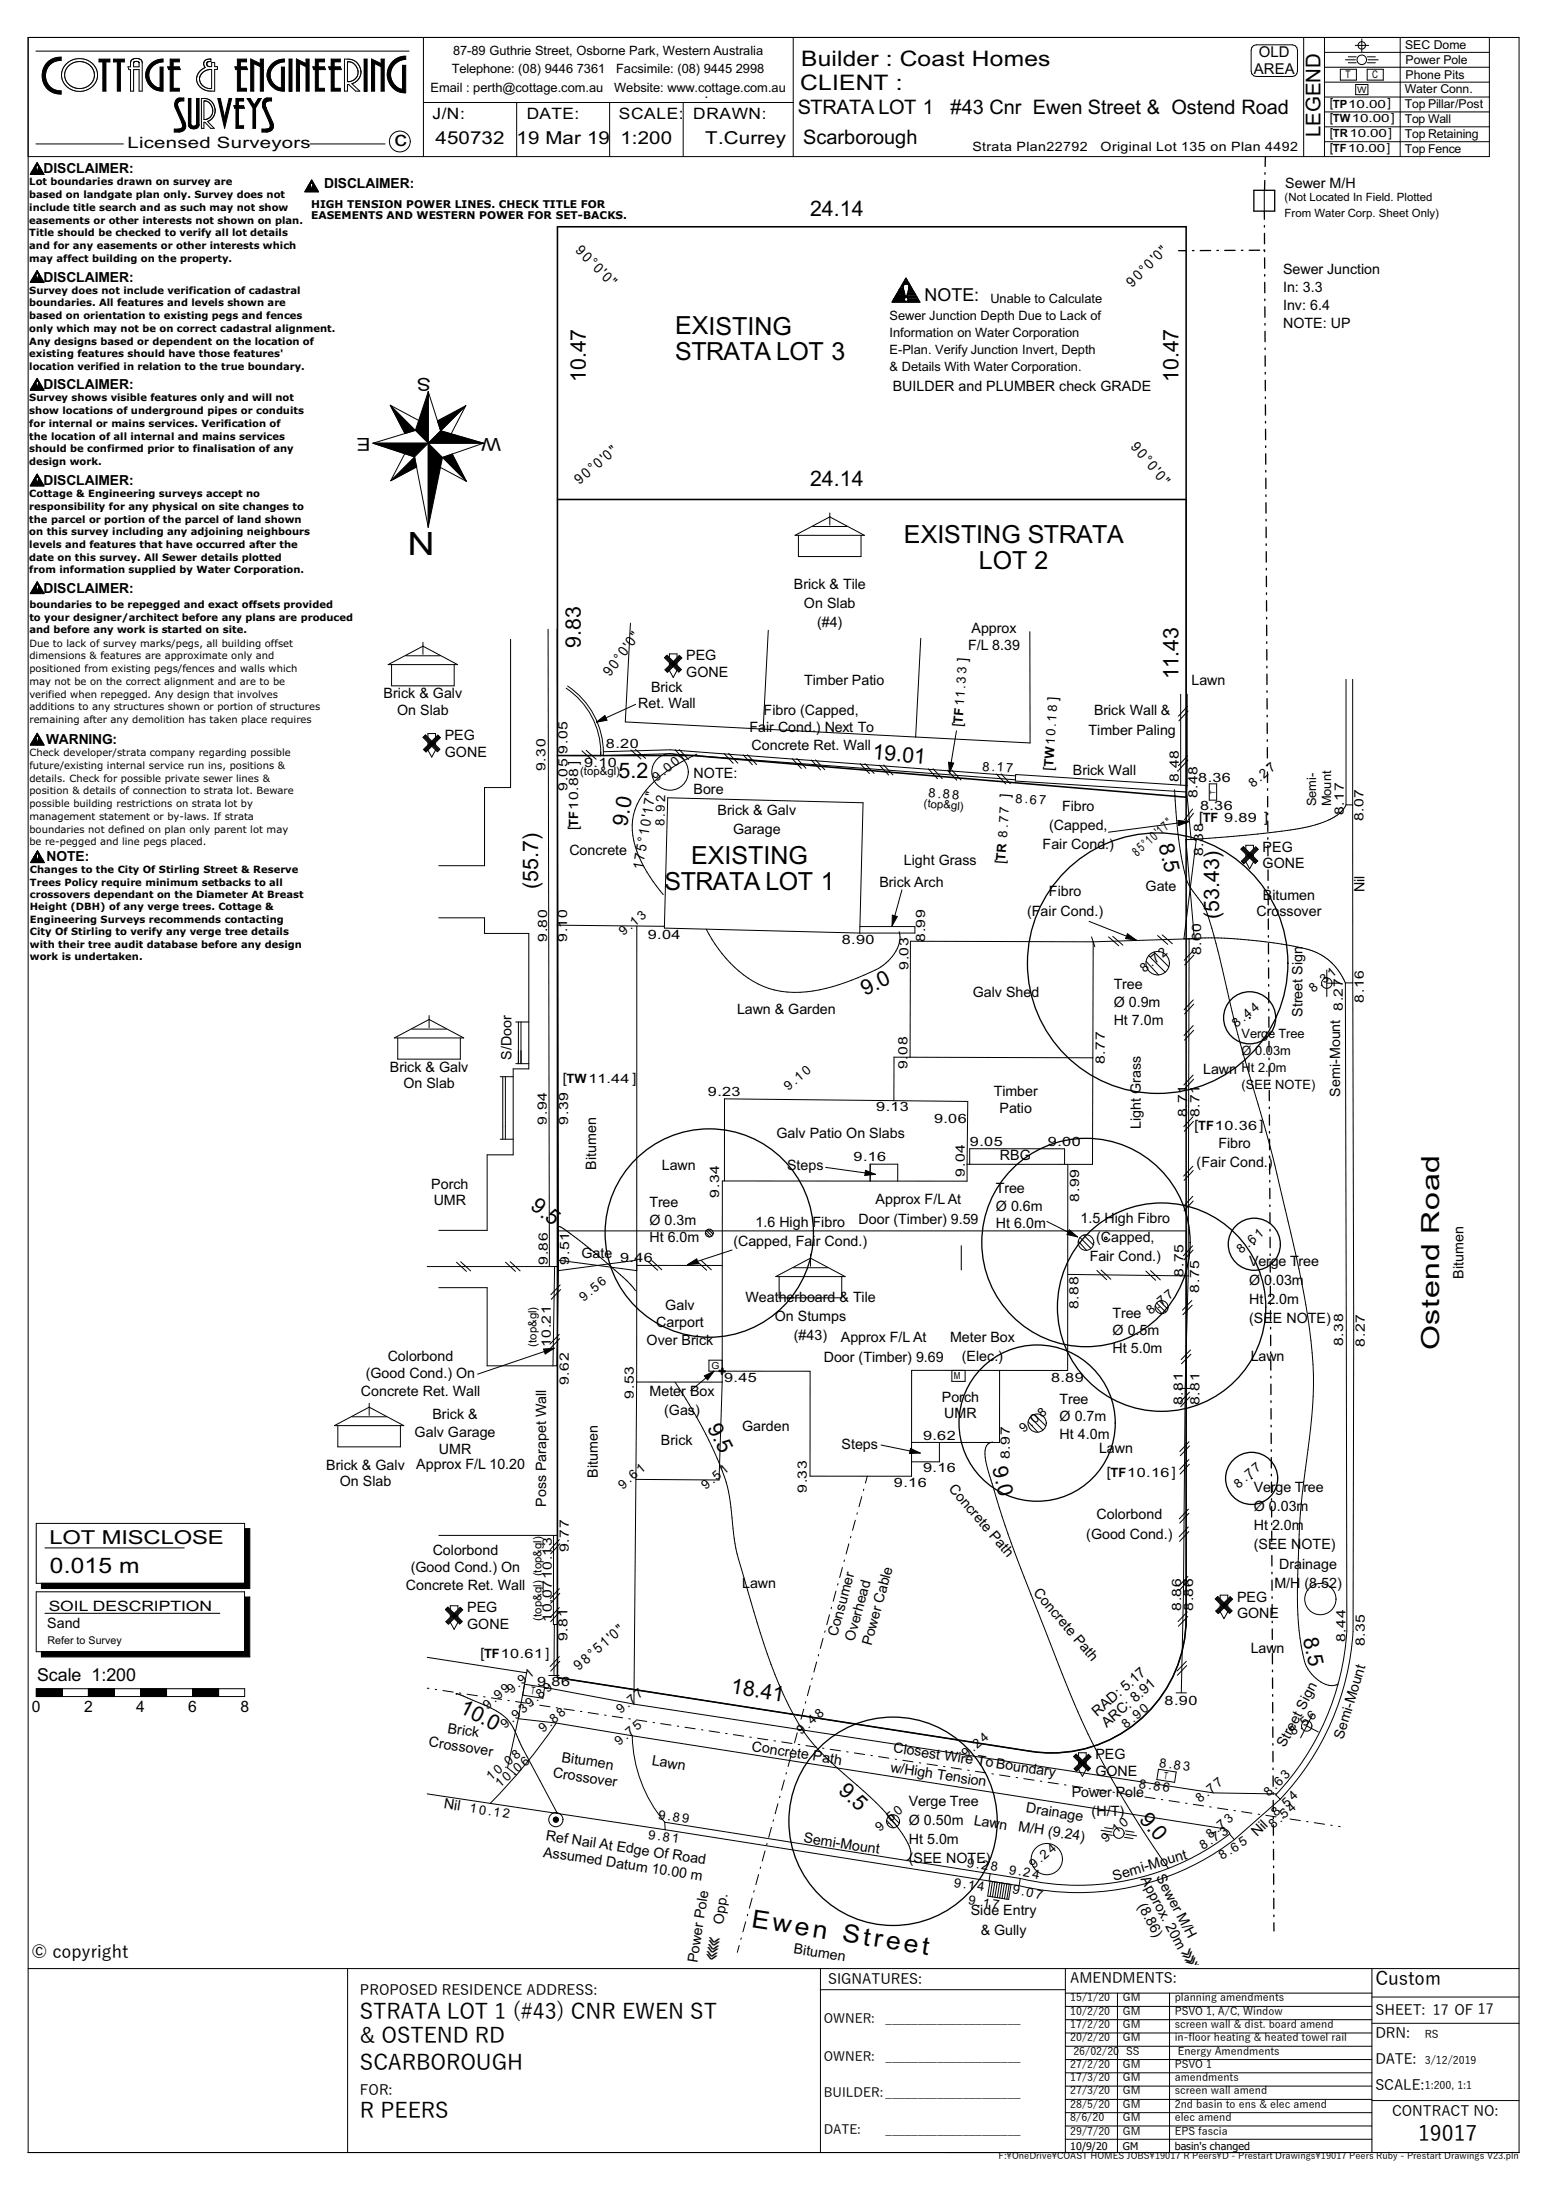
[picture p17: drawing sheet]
<svg xmlns="http://www.w3.org/2000/svg" width="297mm" height="420mm" viewBox="0 0 297 420" stroke-linecap="round" stroke-linejoin="round" font-family="sans-serif">
<defs><g id="words">
<text font-size="6.2" x="83.4" y="102" transform="rotate(180 83.4 102)">N</text>
<g font-size="4.8">
<text x="129.6" y="64.2">EXISTING</text>
<text x="129.6" y="69.2">STRATA LOT 3</text>
<text x="173.6" y="104.3">EXISTING STRATA</text>
<text x="188" y="109.2">LOT 2</text>
<text x="132.7" y="165.9">EXISTING</text>
<text x="127.6" y="170.8">STRATA LOT 1</text>
<text x="276.3" y="259.2" transform="rotate(-90 276.3 259.2)">Ostend Road</text>
<text x="144.1" y="369.9" transform="rotate(9 144.1 369.9)">E w e n S tre e t</text>
</g>
<g font-size="4.6">
<text x="135.6" y="372.2" transform="rotate(99 135.6 372.2)">&gt;&gt;&gt;</text>
<text x="226.4" y="375.7" transform="rotate(62 226.4 375.7)">&gt;&gt;&gt;</text>
</g>
<g font-size="4.1">
<text x="153.6" y="17.2">CLIENT :</text>
<text x="153.8" y="12.7">Builder : Coast Homes</text>
<text x="75.7" y="28.1">c</text>
<text x="155.5" y="41.4">24.14</text>
<text x="112.5" y="73.4" transform="rotate(-90 112.5 73.4)">10.47</text>
<text x="226.3" y="73.4" transform="rotate(-90 226.3 73.4)">10.47</text>
<text x="155.5" y="93.3">24.14</text>
<text x="111.5" y="124.4" transform="rotate(-90 111.5 124.4)">9.83</text>
<text x="226.3" y="130.4" transform="rotate(-90 226.3 130.4)">11.43</text>
<text x="118.8" y="149.4">5.2</text>
<text x="167.4" y="145.8" transform="rotate(5 167.4 145.8)">19.01</text>
<text x="120.4" y="158.7" transform="rotate(-80 120.4 158.7)">9.0</text>
<text x="222.4" y="162.2" transform="rotate(77 222.4 162.2)">8.5</text>
<text x="103.3" y="170.6" transform="rotate(-90 103.3 170.6)">(55.7)</text>
<text x="234.1" y="176.4" transform="rotate(-90 234.1 176.4)">(53.43)</text>
<text x="166.1" y="191.2" transform="rotate(-26 166.1 191.2)">9.0</text>
<text x="101.7" y="232" transform="rotate(38 101.7 232)">9.5</text>
<text x="135.7" y="274.1" transform="rotate(62 135.7 274.1)">9.5</text>
<text x="190.5" y="281.8" transform="rotate(76 190.5 281.8)">9.0</text>
<text x="9.6" y="301.9">0.015 m</text>
<text x="250.1" y="314.5" transform="rotate(77 250.1 314.5)">8.5</text>
<text x="88" y="328.7" transform="rotate(27 88 328.7)">10.0</text>
<text x="140.2" y="325.1" transform="rotate(9 140.2 325.1)">18.41</text>
<text x="160.8" y="343.9" transform="rotate(43 160.8 343.9)">9.5</text>
<text x="218.6" y="349.3" transform="rotate(50 218.6 349.3)">9.0</text>
<text x="69.1" y="387.5">STRATA LOT 1 (#43) CNR EWEN ST</text>
<text x="69.1" y="392.1">&amp; OSTEND RD</text>
<text x="69.1" y="397.4">SCARBOROUGH</text>
<text x="69.1" y="406.5">R PEERS</text>
<text x="272.3" y="411">19017</text>
</g>
<text font-size="3.9" x="253.5" y="26.3" transform="rotate(-90 253.5 26.3)">LEGEND</text>
<g font-size="3.8">
<text x="153.1" y="21.8">STRATA LOT 1</text>
<text x="182.5" y="21.8">#43 Cnr Ewen Street &amp; Ostend Road</text>
<text x="154.2" y="27.7">Scarborough</text>
</g>
<text font-size="3.7" x="9.5" y="296.4">LOT MISCLOSE</text>
<text font-size="3.6" x="264" y="381">Custom</text>
<g font-size="3.4">
<text x="83.6" y="27.6">450732</text>
<text x="99.2" y="27.6">19 Mar 19</text>
<text x="119.1" y="27.6">1:200</text>
<text x="135.4" y="27.6">T.Currey</text>
<text x="177.5" y="57.8">NOTE:</text>
<text x="82.7" y="72.6" transform="rotate(180 82.7 72.6)">S</text>
<text x="71.1" y="84" transform="rotate(180 71.1 84)">E</text>
<text x="96.2" y="84" transform="rotate(180 96.2 84)">W</text>
<text x="7.1" y="322.6">Scale 1:200</text>
<text x="6" y="375.8">© copyright</text>
</g>
<g font-size="3">
<text x="83.1" y="22.9">J/N:</text>
<text x="101.1" y="22.9">DATE:</text>
<text x="118.8" y="22.9">SCALE:</text>
<text x="133.1" y="22.9">DRAWN:</text>
<text x="24.5" y="28.5">Licensed Surveyors</text>
<text x="6.1" y="328.7">0</text>
<text x="16.1" y="328.7">2</text>
<text x="26.1" y="328.7">4</text>
<text x="36.1" y="328.7">6</text>
<text x="46.1" y="328.7">8</text>
</g>
<g font-size="2.9">
<text x="241.7" y="11">OLD</text>
<text x="240.7" y="14.3">AREA</text>
</g>
<g font-size="2.7">
<text x="135.3" y="18.8">.</text>
<text x="8.3" y="33.3">DISCLAIMER:</text>
<text x="62.2" y="36.1">DISCLAIMER:</text>
<text x="246.8" y="36.1">Sewer M/H</text>
<text x="110.3" y="48.2" transform="rotate(45 110.3 48.2)">90°0'0&quot;</text>
<text x="246.3" y="52.6">Sewer Junction</text>
<text x="8.3" y="54">DISCLAIMER:</text>
<text x="217.4" y="55.2" transform="rotate(-45 217.4 55.2)">90°0'0&quot;</text>
<text x="246.3" y="56">In: 3.3</text>
<text x="246.3" y="59.5">Inv: 6.4</text>
<text x="246.3" y="62.9">NOTE: UP</text>
<text x="8.3" y="74.7">DISCLAIMER:</text>
<text x="171.4" y="75">BUILDER and PLUMBER check GRADE</text>
<text x="216.9" y="85.8" transform="rotate(50 216.9 85.8)">90°0'0&quot;</text>
<text x="8.3" y="93.1">DISCLAIMER:</text>
<text x="111.2" y="93.2" transform="rotate(-40 111.2 93.2)">90°0'0&quot;</text>
<text x="8.4" y="113.8">DISCLAIMER:</text>
<text x="152.4" y="113.1">Brick &amp; Tile</text>
<text x="154.3" y="116.8">On Slab</text>
<text x="156.9" y="120.4">(#4)</text>
<text x="185.9" y="124.7">F/L 8.39</text>
<text x="186.5" y="121.5">Approx</text>
<text x="117.2" y="130" transform="rotate(-54 117.2 130)">90°0'0&quot;</text>
<text x="131.7" y="126.8">PEG</text>
<text x="131.7" y="130">GONE</text>
<text x="154.4" y="131.6">Timber Patio</text>
<text x="228.8" y="131.5">Lawn</text>
<text x="73.7" y="134.1">Brick &amp; Galv</text>
<text x="76.3" y="137.3">On Slab</text>
<text x="122.5" y="135.9">Ret. Wall</text>
<text x="125" y="132.8">Brick</text>
<text x="146.6" y="137.2">Fibro (Capped,</text>
<text x="210" y="137.3">Brick Wall &amp;</text>
<text x="8.9" y="142.9">WARNING:</text>
<text x="85.4" y="142.1">PEG</text>
<text x="143.9" y="140.6">Fair Cond.) Next To</text>
<text x="144.3" y="143.9">Concrete Ret. Wall</text>
<text x="184.7" y="139.6" transform="rotate(-86 184.7 139.6)">[TF11.3 3 ]</text>
<text x="209" y="141.1">Timber Paling</text>
<text x="85.4" y="145.3">GONE</text>
<text x="133.2" y="149.3">NOTE:</text>
<text x="202.2" y="147.9" transform="rotate(-86 202.2 147.9)">[TW1 0 .1 8 ]</text>
<text x="206" y="148.8">Brick Wall</text>
<text x="133.2" y="152.5">Bore</text>
<text x="203.9" y="155.6">Fibro</text>
<text x="111" y="159.4" transform="rotate(-90 111 159.4)">[TF10.88 ]</text>
<text x="137.8" y="156.4">Brick &amp; Galv</text>
<text x="140.8" y="160.1">Garage</text>
<text x="201.4" y="159.2">(Capped,</text>
<text x="230.2" y="157.8">[TF 9.89 ]</text>
<text x="8.9" y="165.3">NOTE:</text>
<text x="109.3" y="164.1">Concrete</text>
<text x="123.4" y="167" transform="rotate(-80 123.4 167)">175°10'17&quot;</text>
<text x="173.5" y="166">Light Grass</text>
<text x="192.9" y="165.9" transform="rotate(-86 192.9 165.9)">[TR 8 .7 7 ]</text>
<text x="200.2" y="162.9">Fair Cond.)</text>
<text x="242.4" y="163.5">PEG</text>
<text x="242.4" y="166.7">GONE</text>
<text x="168.8" y="170.2">Brick Arch</text>
<text x="201.4" y="172">Fibro</text>
<text x="219.9" y="171.1">Gate</text>
<text x="242.4" y="172.7">Bitumen</text>
<text x="262" y="171.2" transform="rotate(-90 262 171.2)">Nil</text>
<text x="197.2" y="175.7">(Fair Cond.)</text>
<text x="241.2" y="175.9">Crossover</text>
<text x="186.8" y="191.5">Galv Shed</text>
<text x="213.8" y="189.9">Tree</text>
<text x="141.5" y="194.6">Lawn &amp; Garden</text>
<text x="213.8" y="193.3">Ø 0.9m</text>
<text x="213.8" y="196.7">Ht 7.0m</text>
<text x="250" y="195.2" transform="rotate(-90 250 195.2)">Street Sign</text>
<text x="98.2" y="203.5" transform="rotate(-90 98.2 203.5)">S/Door</text>
<text x="74.8" y="205.7">Brick &amp; Galv</text>
<text x="77.4" y="208.9">On Slab</text>
<text x="108.1" y="208">[TW11.44 ]</text>
<text x="231" y="206.2">Lawn Ht 2.0m</text>
<text x="190.8" y="210.5">Timber</text>
<text x="191.9" y="213.6">Patio</text>
<text x="257.3" y="210.5" transform="rotate(-90 257.3 210.5)">Semi-Mount 8.27</text>
<text x="149.1" y="218.5">Galv Patio On Slabs</text>
<text x="219" y="216.7" transform="rotate(-90 219 216.7)">Light Grass</text>
<text x="229.3" y="216.8">[TF10.36]</text>
<text x="233.9" y="220.3">Fibro</text>
<text x="114.4" y="224.5" transform="rotate(-90 114.4 224.5)">Bitumen</text>
<text x="127.1" y="224.5">Lawn</text>
<text x="151.1" y="224.6">Steps</text>
<text x="192" y="222.7">RBG</text>
<text x="229.7" y="224">(Fair Cond.)</text>
<text x="82.8" y="228.1">Porch</text>
<text x="83.3" y="231.3">UMR</text>
<text x="124.7" y="231.7">Tree</text>
<text x="168.1" y="231.2">Approx F/L At</text>
<text x="191.2" y="229">Tree</text>
<text x="191.2" y="232.4">Ø 0.6m</text>
<text x="124.7" y="235.1">Ø 0.3m</text>
<text x="124.7" y="238.5">Ht 6.0m</text>
<text x="140.8" y="239.3">(Capped, Fair Cond.)</text>
<text x="145.1" y="235.5">1.6 High Fibro</text>
<text x="164.8" y="235">Door (Timber) 9.59</text>
<text x="191.2" y="235.8">Ht 6.0m</text>
<text x="207.5" y="234.7">1.5 High Fibro</text>
<text x="210.4" y="238.3">(Capped,</text>
<text x="111.6" y="241.4">Gate</text>
<text x="209.2" y="242">Fair Cond.)</text>
<text x="239.8" y="243">Verge Tree</text>
<text x="281" y="245.5" transform="rotate(-90 281 245.5)">Bitumen</text>
<text x="127.7" y="251.4">Galv</text>
<text x="143.1" y="249.9">Weatherboard &amp; Tile</text>
<text x="239.8" y="246.7">Ø 0.03m</text>
<text x="239.8" y="250.3">Ht 2.0m</text>
<text x="126" y="254.8">Carport</text>
<text x="148.7" y="253.6">On Stumps</text>
<text x="152.4" y="257.3">(#43)</text>
<text x="161.4" y="257.6">Approx F/L At</text>
<text x="182.4" y="257.5">Meter Box</text>
<text x="213.6" y="253">Tree</text>
<text x="213.6" y="256.3">Ø 0.5m</text>
<text x="239.8" y="254">(SEE NOTE)</text>
<text x="74.4" y="261.2">Colorbond</text>
<text x="124.1" y="258.2">Over Brick</text>
<text x="158.2" y="261.4">Door (Timber) 9.69</text>
<text x="184.7" y="261.3">(Elec.)</text>
<text x="213.6" y="259.7">Ht 5.0m</text>
<text x="240.1" y="261.2">Lawn</text>
<text x="69.3" y="268">Concrete Ret. Wall</text>
<text x="70.2" y="264.6">(Good Cond.) On</text>
<text x="124.7" y="267.9">Meter Box</text>
<text x="180.8" y="269.1">Porch</text>
<text x="203.4" y="269.4">Tree</text>
<text x="79.6" y="275.7">Galv Garage</text>
<text x="83" y="272.4">Brick &amp;</text>
<text x="127.5" y="271.7">(Gas)</text>
<text x="142.5" y="274.7">Garden</text>
<text x="181.3" y="272.2">UMR</text>
<text x="203.4" y="272.8">Ø 0.7m</text>
<text x="79.9" y="282">Approx F/L 10.20</text>
<text x="84.3" y="279.1">UMR</text>
<text x="126.9" y="277.4">Brick</text>
<text x="161.6" y="278.2">Steps</text>
<text x="203.4" y="276.2">Ht 4.0m</text>
<text x="211" y="278.9">Lawn</text>
<text x="62.6" y="282.1">Brick &amp; Galv</text>
<text x="65.2" y="285.3">On Slab</text>
<text x="114.8" y="283.7" transform="rotate(-90 114.8 283.7)">Bitumen</text>
<text x="182.1" y="285.8" transform="rotate(49 182.1 285.8)">Concrete Path</text>
<text x="212.5" y="283.5">[TF10.16]</text>
<text x="240.7" y="286.4">Verge Tree</text>
<text x="104.9" y="289.2" transform="rotate(-90 104.9 289.2)">Poss Parapet Wall</text>
<text x="210.5" y="291.5">Colorbond</text>
<text x="240.7" y="290">Ø 0.03m</text>
<text x="240.7" y="293.6">Ht 2.0m</text>
<text x="83.1" y="298.4">Colorbond</text>
<text x="208.5" y="295.3">(Good Cond.)</text>
<text x="240.7" y="297.3">(SEE NOTE)</text>
<text x="77.9" y="305.2">Concrete Ret. Wall</text>
<text x="78.9" y="301.8">(Good Cond.) On</text>
<text x="142.5" y="304.7">Lawn</text>
<text x="198.3" y="305.8" transform="rotate(49 198.3 305.8)">Concrete Path</text>
<text x="244.7" y="304.9">M/H (8.52)</text>
<text x="245.6" y="301.1">Drainage</text>
<text x="9.3" y="309.2">SOIL DESCRIPTION</text>
<text x="89.7" y="309.5">PEG</text>
<text x="237.5" y="307.4">PEG</text>
<text x="237.5" y="310.7">GONE</text>
<text x="9.1" y="312.6">Sand</text>
<text x="89.7" y="312.7">GONE</text>
<text x="160.7" y="314.2" transform="rotate(-75 160.7 314.2)">Consumer</text>
<text x="164" y="315.1" transform="rotate(-75 164 315.1)">Overhead</text>
<text x="167.3" y="316" transform="rotate(-75 167.3 316)">Power Cable</text>
<text x="240.1" y="317.2">Lawn</text>
<text x="92.2" y="318.2">[TF10.61]</text>
<text x="111.2" y="320.7" transform="rotate(-40 111.2 320.7)">98°51'0&quot;</text>
<text x="210.6" y="329.6" transform="rotate(-41 210.6 329.6)">RAD: 5.17</text>
<text x="82.2" y="335.2" transform="rotate(9 82.2 335.2)">Crossover</text>
<text x="85.9" y="332.6" transform="rotate(9 85.9 332.6)">Brick</text>
<text x="212.5" y="331.8" transform="rotate(-41 212.5 331.8)">ARC: 8.91</text>
<text x="246.7" y="335.5" transform="rotate(-63 246.7 335.5)">Street Sign</text>
<text x="257.9" y="334" transform="rotate(-73 257.9 334)">Semi-Mount</text>
<text x="106.1" y="341.1" transform="rotate(9 106.1 341.1)">Crossover</text>
<text x="107.7" y="338.2" transform="rotate(9 107.7 338.2)">Bitumen</text>
<text x="125.1" y="338.8" transform="rotate(9 125.1 338.8)">Lawn</text>
<text x="144.2" y="336.1" transform="rotate(9 144.2 336.1)">Concrete Path</text>
<text x="170.9" y="340.1" transform="rotate(9 170.9 340.1)">w/High Tension</text>
<text x="171.4" y="336.4" transform="rotate(9 171.4 336.4)">Closest Wire To Boundary</text>
<text x="210.3" y="337.7">PEG</text>
<text x="210.3" y="340.9">GONE</text>
<text x="85.1" y="347.1" transform="rotate(9 85.1 347.1)">Nil</text>
<text x="174.5" y="346.7">Verge Tree</text>
<text x="196.9" y="347.9" transform="rotate(9 196.9 347.9)">Drainage</text>
<text x="205.7" y="344.9">Power Pole</text>
<text x="104.7" y="353.3" transform="rotate(9 104.7 353.3)">Ref Nail At Edge Of Road</text>
<text x="154.2" y="353.6" transform="rotate(9 154.2 353.6)">Semi-Mount</text>
<text x="174.5" y="350.4">Ø 0.50m</text>
<text x="186.9" y="350.3" transform="rotate(9 186.9 350.3)">Lawn</text>
<text x="195.4" y="351.4" transform="rotate(9 195.4 351.4)">M/H (9.24)</text>
<text x="209.6" y="348.6">(H/T)</text>
<text x="241.3" y="352.6" transform="rotate(-44 241.3 352.6)">Nil</text>
<text x="104.2" y="356.4" transform="rotate(9 104.2 356.4)">Assumed Datum 10.00 m</text>
<text x="174.5" y="354">Ht 5.0m</text>
<text x="174.5" y="357.7">(SEE NOTE)</text>
<text x="213.9" y="361" transform="rotate(-16 213.9 361)">Semi-Mount</text>
<text x="218.4" y="365.8" transform="rotate(62 218.4 365.8)">(8.86)</text>
<text x="219" y="360.8" transform="rotate(62 219 360.8)">Approx. 20m</text>
<text x="221.9" y="360.4" transform="rotate(62 221.9 360.4)">Sewer M/H</text>
<text x="138.8" y="369.5" transform="rotate(-81 138.8 369.5)">Opp.</text>
<text x="186.4" y="367.6">Side Entry</text>
<text x="188.3" y="371.4">&amp; Gully</text>
<text x="133.9" y="376.8" transform="rotate(-81 133.9 376.8)">Power Pole</text>
<text x="152.3" y="375" transform="rotate(9 152.3 375)">Bitumen</text>
<text x="69.1" y="383">PROPOSED RESIDENCE ADDRESS:</text>
<text x="159" y="380.8">SIGNATURES:</text>
<text x="205.5" y="380.7">AMENDMENTS:</text>
<text x="264" y="386.8">SHEET: 17 OF 17</text>
<text x="264" y="391.3">DRN:</text>
<text x="264" y="401.2">SCALE:</text>
<text x="264" y="396.2">DATE:</text>
<text x="69.1" y="402.1">FOR:</text>
<text x="267.3" y="406.2">CONTRACT NO:</text>
</g>
<g font-size="2.5">
<text x="87" y="10.5">87-89 Guthrie Street, Osborne Park, Western Australia</text>
<text x="82.6" y="17.7">Email : perth@cottage.com.au</text>
<text x="86.8" y="14.1">Telephone: (08) 9446 7361</text>
<text x="117.9" y="17.7">Website: www.cottage.com.au</text>
<text x="118.3" y="14.1">Facsimile: (08) 9445 2998</text>
<text x="186.7" y="29">Strata Plan22792</text>
<text x="211.3" y="29">Original Lot 135 on Plan 4492</text>
<text x="190.1" y="58.2">Unable to Calculate</text>
<text x="170.8" y="61.4">Sewer Junction Depth Due to Lack of</text>
<text x="170.8" y="64.7">Information on Water Corporation</text>
<text x="170.8" y="68">E-Plan. Verify Junction Invert, Depth</text>
<text x="170.8" y="71.2">&amp; Details With Water Corporation.</text>
<text x="116.3" y="143.6">8.20</text>
<text x="104.7" y="148" transform="rotate(-90 104.7 148)">9.30</text>
<text x="109" y="144.6" transform="rotate(-90 109 144.6)">9.05</text>
<text x="112.1" y="147.3">9.10</text>
<text x="188.5" y="147.9" transform="rotate(4 188.5 147.9)">8 .1 7</text>
<text x="109" y="151.8" transform="rotate(-90 109 151.8)">9.05</text>
<text x="126.1" y="150.1" transform="rotate(-40 126.1 150.1)">9 .0 0</text>
<text x="178.2" y="153" transform="rotate(4 178.2 153)">8 .8 8</text>
<text x="194.9" y="154.1" transform="rotate(4 194.9 154.1)">8 .6 7</text>
<text x="226.3" y="150.2" transform="rotate(-90 226.3 150.2)">8.48</text>
<text x="229.9" y="153.2" transform="rotate(-90 229.9 153.2)">8.48</text>
<text x="230" y="150">8.36</text>
<text x="230.4" y="155.4">8.36</text>
<text x="240.6" y="151.3" transform="rotate(-40 240.6 151.3)">8 .2 7</text>
<text x="252.7" y="154.8" transform="rotate(-90 252.7 154.8)">Semi-</text>
<text x="255.5" y="154.8" transform="rotate(-90 255.5 154.8)">Mount</text>
<text x="127.6" y="158.6" transform="rotate(-89 127.6 158.6)">8 .9 2</text>
<text x="258" y="156.5" transform="rotate(-90 258 156.5)">8.17</text>
<text x="261.7" y="157.7" transform="rotate(-90 261.7 157.7)">8.07</text>
<text x="218.3" y="164.4" transform="rotate(-42 218.3 164.4)">85°10'17&quot;</text>
<text x="231" y="164.4" transform="rotate(-90 231 164.4)">8.38</text>
<text x="119.7" y="179.7" transform="rotate(-40 119.7 179.7)">9 .1 3</text>
<text x="105" y="180.8" transform="rotate(-90 105 180.8)">9.80</text>
<text x="108.9" y="180.8" transform="rotate(-90 108.9 180.8)">9.10</text>
<text x="124.4" y="180.3">9.04</text>
<text x="161.6" y="181.3">8.90</text>
<text x="177.6" y="180.8" transform="rotate(-90 177.6 180.8)">8.99</text>
<text x="230.6" y="183.4" transform="rotate(-90 230.6 183.4)">8.60</text>
<text x="174.4" y="186.2" transform="rotate(-90 174.4 186.2)">9.03</text>
<text x="219.7" y="186.9" transform="rotate(-40 219.7 186.9)">8 .7 2</text>
<text x="252.2" y="190.7" transform="rotate(-40 252.2 190.7)">8 .3 1</text>
<text x="237.4" y="197.3" transform="rotate(-40 237.4 197.3)">8 .4 4</text>
<text x="261.8" y="192.5" transform="rotate(-90 261.8 192.5)">8.16</text>
<text x="174.2" y="202.5" transform="rotate(-90 174.2 202.5)">08</text>
<text x="238.4" y="199.2">Verge Tree</text>
<text x="238.4" y="202.4">Ø 0.03m</text>
<text x="151.3" y="209.5" transform="rotate(-40 151.3 209.5)">9 .1 0</text>
<text x="174.2" y="205.2" transform="rotate(-90 174.2 205.2)">9.</text>
<text x="212.1" y="204.2" transform="rotate(-90 212.1 204.2)">8.77</text>
<text x="238.4" y="209">(SEE NOTE)</text>
<text x="105" y="215.9" transform="rotate(-90 105 215.9)">9.94</text>
<text x="109.1" y="215.9" transform="rotate(-90 109.1 215.9)">9.39</text>
<text x="135.9" y="210.3">9.23</text>
<text x="168.2" y="213.2">9.13</text>
<text x="179.3" y="215.6">9.06</text>
<text x="227.9" y="214.5" transform="rotate(-90 227.9 214.5)">8.71</text>
<text x="230.3" y="214.5" transform="rotate(-90 230.3 214.5)">8.71</text>
<text x="186.2" y="220">9.05</text>
<text x="201.2" y="219.9">9.00</text>
<text x="163.9" y="222.8">9.16</text>
<text x="185.3" y="225.9" transform="rotate(-90 185.3 225.9)">9.04</text>
<text x="138" y="229.9" transform="rotate(-90 138 229.9)">9.34</text>
<text x="207.2" y="230.7" transform="rotate(-90 207.2 230.7)">8.99</text>
<text x="105.1" y="242.8" transform="rotate(-90 105.1 242.8)">9.86</text>
<text x="109.3" y="242.7" transform="rotate(-90 109.3 242.7)">9.51</text>
<text x="119.1" y="242.3">9.46</text>
<text x="227.2" y="245.1" transform="rotate(-90 227.2 245.1)">8.75</text>
<text x="238.3" y="240.8" transform="rotate(-40 238.3 240.8)">8 .6 1</text>
<text x="112.1" y="249.9" transform="rotate(-40 112.1 249.9)">9 .5 6</text>
<text x="207.1" y="251.3" transform="rotate(-90 207.1 251.3)">8.88</text>
<text x="230.2" y="248.1" transform="rotate(-90 230.2 248.1)">8.75</text>
<text x="221" y="252.4" transform="rotate(-40 221 252.4)">8 .7 7</text>
<text x="105.7" y="258.7" transform="rotate(-90 105.7 258.7)">10.21</text>
<text x="257.8" y="258.4" transform="rotate(-90 257.8 258.4)">8.38</text>
<text x="262" y="258.5" transform="rotate(-90 262 258.5)">8.27</text>
<text x="109.2" y="265.9" transform="rotate(-90 109.2 265.9)">9.62</text>
<text x="121.7" y="268.5" transform="rotate(-90 121.7 268.5)">9.53</text>
<text x="139" y="265.4">9.45</text>
<text x="201.8" y="265.2">8.89</text>
<text x="227.1" y="269.7" transform="rotate(-90 227.1 269.7)">8.81</text>
<text x="230.3" y="269.7" transform="rotate(-90 230.3 269.7)">8.81</text>
<text x="196.6" y="275.1" transform="rotate(-40 196.6 275.1)">9 .0 8</text>
<text x="177.2" y="276.4">9.62</text>
<text x="193.9" y="280.1" transform="rotate(-90 193.9 280.1)">8.97</text>
<text x="119.6" y="285.9" transform="rotate(-40 119.6 285.9)">9 .6 1</text>
<text x="135.5" y="286.1" transform="rotate(-40 135.5 286.1)">9 .5 1</text>
<text x="154.9" y="286.6" transform="rotate(-90 154.9 286.6)">9.33</text>
<text x="171.6" y="285.4">9.16</text>
<text x="177.2" y="282.6">9.16</text>
<text x="237.8" y="285.7" transform="rotate(-40 237.8 285.7)">8 .7 7</text>
<text x="109.2" y="297.9" transform="rotate(-90 109.2 297.9)">9.77</text>
<text x="106" y="311.3" transform="rotate(-90 106 311.3)">10.0710.13</text>
<text x="226.8" y="309.2" transform="rotate(-90 226.8 309.2)">8.86</text>
<text x="229.1" y="309.2" transform="rotate(-90 229.1 309.2)">8.86</text>
<text x="109" y="315" transform="rotate(-90 109 315)">9.81</text>
<text x="258.3" y="315.2" transform="rotate(-90 258.3 315.2)">8.44</text>
<text x="262" y="316" transform="rotate(-90 262 316)">8.35</text>
<text x="103.2" y="323.6">9.86</text>
<text x="93.6" y="328.1" transform="rotate(-40 93.6 328.1)">9 .9 9</text>
<text x="98.2" y="325.3" transform="rotate(-40 98.2 325.3)">9 .9 1</text>
<text x="119.2" y="329.1" transform="rotate(-40 119.2 329.1)">9 .7 7</text>
<text x="223.6" y="327.2">8.90</text>
<text x="97" y="331.9" transform="rotate(-40 97 331.9)">9 .9 39 .8 9</text>
<text x="104.3" y="332.7" transform="rotate(-40 104.3 332.7)">9 .8 8</text>
<text x="118.9" y="335.2" transform="rotate(-40 118.9 335.2)">9 .7 5</text>
<text x="153.8" y="333" transform="rotate(-40 153.8 333)">9 .4 8</text>
<text x="216.2" y="331.9" transform="rotate(-40 216.2 331.9)">8 .9 0</text>
<text x="248.3" y="333.3" transform="rotate(-40 248.3 333.3)">8 .5 6</text>
<text x="94.2" y="341.9" transform="rotate(-40 94.2 341.9)">1 0 .0 8</text>
<text x="185.5" y="337.5" transform="rotate(-40 185.5 337.5)">9 .2 4</text>
<text x="222.5" y="339.2" transform="rotate(8 222.5 339.2)">8 .8 3</text>
<text x="90.1" y="347.9" transform="rotate(9 90.1 347.9)">1 0 .1 2</text>
<text x="95.9" y="343.3" transform="rotate(-40 95.9 343.3)">1 0 .0 6</text>
<text x="218.6" y="343.2" transform="rotate(9 218.6 343.2)">8 .8 6</text>
<text x="230.4" y="346.1" transform="rotate(-40 230.4 346.1)">8 .7 7</text>
<text x="243.6" y="344.9" transform="rotate(-44 243.6 344.9)">8 .6 3</text>
<text x="124.4" y="352.9" transform="rotate(8 124.4 352.9)">9 .8 1</text>
<text x="126.3" y="349.1" transform="rotate(9 126.3 349.1)">9 .8 9</text>
<text x="168.9" y="351.6" transform="rotate(-40 168.9 351.6)">9 .5 0</text>
<text x="212.3" y="353.8" transform="rotate(-40 212.3 353.8)">9 .1 0</text>
<text x="232.4" y="353" transform="rotate(-40 232.4 353)">8 .7 3</text>
<text x="244.5" y="351" transform="rotate(-40 244.5 351)">8 .5 4</text>
<text x="245" y="348.9" transform="rotate(-43 245 348.9)">8 .5 4</text>
<text x="185.6" y="358.3" transform="rotate(9 185.6 358.3)">9 .2 8</text>
<text x="193.6" y="359.7" transform="rotate(11 193.6 359.7)">9 .2 4</text>
<text x="198.4" y="358.8" transform="rotate(-40 198.4 358.8)">9 .2 4</text>
<text x="230.9" y="355" transform="rotate(-30 230.9 355)">8 .7 3</text>
<text x="234.6" y="357.1" transform="rotate(-33 234.6 357.1)">8 .6 5</text>
<text x="183.1" y="362.2" transform="rotate(9 183.1 362.2)">9 .1 4</text>
<text x="185.8" y="365.5" transform="rotate(10 185.8 365.5)">9 .1 7</text>
<text x="194.2" y="363.4" transform="rotate(13 194.2 363.4)">9 .0 7</text>
<text x="158.2" y="388.3">OWNER:</text>
<text x="170" y="388.3">_____________________</text>
<text x="158.2" y="395.6">OWNER:</text>
<text x="170" y="395.6">_____________________</text>
<text x="158.2" y="402.6">BUILDER:_____________________</text>
<text x="158.2" y="409.7">DATE:</text>
<text x="170" y="409.7">_____________________</text>
</g>
<g font-size="2.4">
<text x="269.8" y="9.3">SEC Dome</text>
<text x="269.7" y="17.9">Water Conn.</text>
<text x="269.8" y="12.2">Power Pole</text>
<text x="269.8" y="15.1">Phone Pits</text>
<text x="255.3" y="20.6">[TP10.00]</text>
<text x="255.3" y="23.5">[TW10.00]</text>
<text x="269.7" y="20.8">Top Pillar/Post</text>
<text x="269.7" y="23.6">Top Wall</text>
<text x="255.3" y="26.3">[TR10.00]</text>
<text x="255.3" y="29.2">[TF10.00]</text>
<text x="269.7" y="26.5">Top Retaining</text>
<text x="269.7" y="29.4">Top Fence</text>
</g>
<g font-size="2.2">
<text x="246.6" y="38.6">(Not Located In Field. Plotted</text>
<text x="246.6" y="41.6">From Water Corp. Sheet Only)</text>
<text x="111.4" y="148.8">(top&amp;gl)</text>
<text x="177.3" y="154.9" transform="rotate(4 177.3 154.9)">(top&amp;gl)</text>
<text x="103" y="258.5" transform="rotate(-90 103 258.5)">(top&amp;gl)</text>
<text x="104" y="311.1" transform="rotate(-90 104 311.1)">(top&amp;gl) (top&amp;gl)</text>
</g>
<g font-size="2.1">
<text x="59.7" y="40">HIGH TENSION POWER LINES. CHECK TITLE FOR</text>
<text x="59.7" y="42.1">EASEMENTS AND WESTERN POWER FOR SET-BACKS.</text>
<text x="9.1" y="315.6">Refer to Survey</text>
<text x="101.8" y="325.3" transform="rotate(9 101.8 325.3)">T</text>
<text x="205.5" y="384.2">15/1/20</text>
<text x="205.5" y="386.7">10/2/20</text>
<text x="205.5" y="389.3">17/2/20</text>
<text x="215.6" y="384.2">GM</text>
<text x="215.6" y="386.7">GM</text>
<text x="215.6" y="389.3">GM</text>
<text x="225.5" y="384.2">planning amendments</text>
<text x="225.5" y="386.7">PSVO 1, A/C, Window</text>
<text x="225.5" y="389.3">screen wall &amp; dist. board amend</text>
<text x="205.5" y="391.8">20/2/20</text>
<text x="206.1" y="394.4">26/02/20</text>
<text x="215.6" y="391.8">GM</text>
<text x="216.2" y="394.4">SS</text>
<text x="225.5" y="391.8">in-f</text>
<text x="226.1" y="394.4">Energy Amendments</text>
<text x="228.2" y="391.8">loor heating &amp; heated towel rail</text>
<text x="273.5" y="391.2">RS</text>
<text x="205.5" y="396.9">27/2/20</text>
<text x="205.5" y="399.5">17/3/20</text>
<text x="215.6" y="396.9">GM</text>
<text x="215.6" y="399.5">GM</text>
<text x="225.5" y="396.9">PSVO 1</text>
<text x="225.5" y="399.5">amendments</text>
<text x="273.5" y="396.3">3/12/2019</text>
<text x="273.5" y="401">1:200, 1:1</text>
<text x="205.5" y="402">27/3/20</text>
<text x="205.5" y="404.6">28/5/20</text>
<text x="205.5" y="407.1">8/6/20</text>
<text x="215.6" y="402">GM</text>
<text x="215.6" y="404.6">GM</text>
<text x="215.6" y="407.1">GM</text>
<text x="225.5" y="402">screen wall amend</text>
<text x="225.5" y="404.6">2nd basin to ens &amp; elec amend</text>
<text x="225.5" y="407.1">elec amend</text>
<text x="205.5" y="412.6">10/9/20</text>
<text x="205.5" y="409.8">29/7/20</text>
<text x="215.6" y="412.6">GM</text>
<text x="215.6" y="409.8">GM</text>
<text x="225.5" y="412.6">basin's changed</text>
<text x="225.5" y="409.8">EPS fascia</text>
</g>
<g font-size="2">
<text x="258.3" y="15">T</text>
<text x="263.4" y="15">C</text>
</g>
<g font-size="1.9">
<text x="5.6" y="35.6">Lot boundaries drawn on survey are</text>
<text x="5.6" y="38">based on landgate plan only. Survey does not</text>
<text x="5.6" y="40.5">include title search and as such may not show</text>
<text x="5.6" y="42.9">easements or other interests not shown on plan.</text>
<text x="5.6" y="45.4">Title should be checked to verify all lot details</text>
<text x="5.6" y="47.8">and for any easements or other interests which</text>
<text x="5.6" y="50.3">may affect building on the property.</text>
<text x="5.6" y="56.4">Survey does not include verification of cadastral</text>
<text x="5.6" y="58.8">boundaries. All features and levels shown are</text>
<text x="5.6" y="61.3">based on orientation to existing pegs and fences</text>
<text x="5.6" y="63.7">only which may not be on correct cadastral alignment.</text>
<text x="5.6" y="66.2">Any designs based or dependent on the location of</text>
<text x="5.6" y="68.6">existing features should have those features'</text>
<text x="5.6" y="71">location verified in relation to the true boundary.</text>
<text x="5.6" y="77.1">Survey shows visible features only and will not</text>
<text x="5.6" y="79.5">show locations of underground pipes or conduits</text>
<text x="5.6" y="82">for internal or mains services. Verification of</text>
<text x="5.6" y="84.4">the location of all internal and mains services</text>
<text x="5.6" y="86.8">should be confirmed prior to finalisation of any</text>
<text x="5.6" y="89.3">design work.</text>
<text x="5.6" y="95.4">Cottage &amp; Engineering surveys accept no</text>
<text x="5.6" y="97.9">responsibility for any physical on site changes to</text>
<text x="5.6" y="100.3">the parcel or portion of the parcel of land shown</text>
<text x="5.6" y="102.8">on this survey including any adjoining neighbours</text>
<text x="5.6" y="105.2">levels and features that have occurred after the</text>
<text x="5.6" y="107.6">date on this survey. All Sewer details plotted</text>
<text x="5.6" y="110.1">from information supplied by Water Corporation.</text>
<text x="5.6" y="116.7">boundaries to be repegged and exact offsets provided</text>
<text x="5.6" y="119.2">to your designer/architect before any plans are produced</text>
<text x="5.6" y="124.1">Due to lack of survey marks/pegs, all building offset</text>
<text x="5.6" y="121.6">and before any work is started on site.</text>
<text x="5.6" y="126.6">dimensions &amp; features are approximate only and</text>
<text x="5.6" y="129">positioned from existing pegs/fences and walls which</text>
<text x="5.6" y="131.4">may not be on the correct alignment and are to be</text>
<text x="5.6" y="133.9">verified when repegged. Any design that involves</text>
<text x="5.6" y="136.3">additions to any structures shown or portion of structures</text>
<text x="5.6" y="138.8">remaining after any demolition has taken place requires</text>
<text x="5.6" y="145.2">Check developer/strata company regarding possible</text>
<text x="5.6" y="147.6">future/existing internal service run ins, positions &amp;</text>
<text x="5.6" y="150.1">details. Check for possible private sewer lines &amp;</text>
<text x="5.6" y="152.5">position &amp; details of connection to strata lot. Beware</text>
<text x="5.6" y="155">possible building restrictions on strata lot by</text>
<text x="5.6" y="157.4">management statement or by-laws. If strata</text>
<text x="5.6" y="159.8">boundaries not defined on plan only parent lot may</text>
<text x="5.6" y="162.3">be re-pegged and line pegs placed.</text>
<text x="5.7" y="167.6">Changes to the City Of Stirling Street &amp; Reserve</text>
<text x="5.7" y="170">Trees Policy require minimum setbacks to all</text>
<text x="5.7" y="172.4">crossovers dependant on the Diameter At Breast</text>
<text x="5.7" y="174.8">Height (DBH) of any verge trees. Cottage &amp;</text>
<text x="5.7" y="177.2">Engineering Surveys recommends contacting</text>
<text x="5.7" y="179.5">City Of Stirling to verify any verge tree details</text>
<text x="5.7" y="181.9">with their tree audit database before any design</text>
<text x="5.7" y="184.3">work is undertaken.</text>
<text x="136.6" y="262.8">G</text>
<text x="183.1" y="264.8">M</text>
<text x="223.4" y="341.5" transform="rotate(9 223.4 341.5)">T</text>
</g>
<text font-size="1.8" x="191.7" y="414.5">F:\OneDrive\COAST HOMES JOBS\19017 R Peers\D - Prestart Drawings\19017 Peers Ruby - Prestart Drawings V23.pln</text>
<text font-size="1.7" x="260.5" y="17.8">W</text>
<text font-size="1.4" x="233.3" y="152.4" transform="rotate(-90 233.3 152.4)">T</text>
</g></defs>
<g fill="none" stroke="#000" stroke-width=".19">
<path d="M5.4 7.2h286.2v406h-286.2zM5.4 377.9h286.2M66.7 377.9v35.3M157.5 377.9v35.3M204.5 377.9v35.3M263.4 377.9v35.3M157.5 381.9h47M204.5 397.9h58.9M204.5 395.3h58.9M204.5 392.8h58.9M204.5 390.2h58.9M204.5 387.7h58.9"/>
<path d="M204.5 385.1h58.9M204.5 382.6h58.9M214.5 382.6v30.6M224.5 382.6v30.6M263.4 383.3h28.2M263.4 388.4h28.2M204.5 408.1h58.9M204.5 405.5h58.9M204.5 403h58.9M204.5 400.4h58.9M204.5 410.6h58.9M263.4 403.2h28.2"/>
</g>
<!-- layer: B1  SITE-(survey) -->
<g fill="#000">
<path d="M74.9 77.8l4.8 4.8-2 .6zM84 80.8l5.4-2.9-4.8 4.8zM75 92.3l4.6-4.6 .4 1.9zM71.6 85.1h10.6l-2.6 2.6zM82.2 75.2v9.9l-2.5-2.5zM85 87.8l1.8-.6 2.7 5.2zM84.6 82.7l8.2 2.4h-10.6zM82.2 85.1l2.8 2.7-2.8 13.4zM114.5 138.6l1.6-1.3 .4 1zM182.1 146.3l1 .2-.8 1.9zM104.3 259l2.1-.2-1.7 1.1z"/>
<path d="M9.1 11.9l.9-.6 1.1-.3h.6v.6a2.92 2.92 0 0 0-3 2.9 2.92 2.92 0 0 0 3 2.9v.7a3.6 3.6 0 0 1-3.3-2.2 3.6 3.6 0 0 1 .7-4z" fill-rule="evenodd"/>
<path d="M19 11.3h2.1v.6h-.8v5.6h-.6v-5.6h-.7z" fill-rule="evenodd"/>
<path d="M21.8 11.3h2.1v.6h-.8v5.6h-.6v-5.6h-.7z" fill-rule="evenodd"/>
<path d="M28.8 12.4a3.4 3.4 0 0 1 2.5-1.1v.6a2.52 2.52 0 0 0-2.7 2.2 2.52 2.52 0 0 0 2.1 2.8v-4h.6v4.6a3.1 3.1 0 0 1-3-1.7 3.1 3.1 0 0 1 .5-3.4z" fill-rule="evenodd"/>
<path d="M32.7 11.3h1.7v.6h-1.2v.9h1.2l.2 .6h-1.4v3.6h1.2v.5h-1.7v-4.1h-.3l-.2-.6h.5z" fill-rule="evenodd"/>
<path d="M41.8 18.9h.5l.8 3.7 .9-3.7h.5l-1.4 5.7z" fill-rule="evenodd"/>
<path d="M45.6 11.3h1.7v.6h-1.1v.9h1.1l.2 .6h-1.3v3.6h1.1v.5h-1.7v-4.1h-.3l-.2-.6h.5z" fill-rule="evenodd"/>
<path d="M48.1 11.3l1.9 .9v-.9h.6v6.2h-.6v-4.7l-1.3-.6v5.3h-.6z" fill-rule="evenodd"/>
<path d="M52.1 12.4a3.4 3.4 0 0 1 2.5-1.1v.6a2.52 2.52 0 0 0-2.7 2.2 2.52 2.52 0 0 0 2.1 2.8v-4h.6v4.6a3.1 3.1 0 0 1-3-1.7 3.1 3.1 0 0 1 .5-3.4z" fill-rule="evenodd"/>
<path d="M55.5 11.3h.6v6.2h-.6z" fill-rule="evenodd"/>
<path d="M56.9 11.3l1.8 .9v-.9h.6v6.2h-.6v-4.7l-1.2-.6v5.3h-.6z" fill-rule="evenodd"/>
<path d="M60.5 11.3h1.8v.6h-1.2v.9h1.2l.2 .6h-1.4v3.6h1.2v.5h-1.8v-4.1h-.3l-.2-.6h.5z" fill-rule="evenodd"/>
<path d="M63.6 11.3h1.7v.6h-1.1v.9h1.1l.2 .6h-1.3v3.6h1.1v.5h-1.7v-4.1h-.3l-.2-.6h.5z" fill-rule="evenodd"/>
<path d="M69.9 11.3h.6v6.2h-.6z" fill-rule="evenodd"/>
<path d="M71.3 11.3l1.9 .9v-.9h.6v6.2h-.6v-4.7l-1.3-.6v5.3h-.6z" fill-rule="evenodd"/>
<path d="M75.4 11.8a3.5 3.5 0 0 1 2.5-1v.6a2.89 2.89 0 0 0-2.9 2.6 2.89 2.89 0 0 0 2.3 3.1v-4.6h.6v5.3a3.5 3.5 0 0 1-3.3-2.1 3.5 3.5 0 0 1 .8-3.9z" fill-rule="evenodd"/>
<path d="M33.9 19.1l.4-.3h1v.6h-.5a.8 .8 0 0 0-.7 .5 .8 .8 0 0 0 .2 .8l1.1 2.6a1.28 1.28 0 0 1 .1 1.5 1.28 1.28 0 0 1-1.3 .6h-.7v-.6h.7a.73 .73 0 0 0 .8-.4 .73 .73 0 0 0-.1-.8l-1.2-2.8a1.68 1.68 0 0 1 .2-1.7z" fill-rule="evenodd"/>
<path d="M36.2 18.9h.5v5a.59 .59 0 0 0 .5 .3 .59 .59 0 0 0 .5-.3v-5h.5v5a1.04 1.04 0 0 1-1 .8 1.04 1.04 0 0 1-1-.8z" fill-rule="evenodd"/>
<path d="M45.3 18.9h1.5v.5h-1v.9h.9l.2 .5h-1.1v3.3h1v.5h-1.5v-3.8h-.3l-.1-.5h.4z" fill-rule="evenodd"/>
<path d="M47.4 18.9h.6l.8 1.3 .8-1.3h.6l-1.1 1.8v3.9h-.5v-3.9z" fill-rule="evenodd"/>
<path d="M50.7 19.1l.5-.3h.9v.6h-.5a.8 .8 0 0 0-.7 .5 .8 .8 0 0 0 .2 .8l1.2 2.6a1.28 1.28 0 0 1 0 1.5 1.28 1.28 0 0 1-1.3 .6h-.7v-.6h.8a.73 .73 0 0 0 .8-.4 .73 .73 0 0 0-.1-.8l-1.3-2.8a1.68 1.68 0 0 1 .2-1.7z" fill-rule="evenodd"/>
<path d="M8 317.1h39v-10.5h1v11.5h-40z" fill-rule="evenodd"/>
<path d="M8 303.9h39v-10.5h1v11.5h-40z" fill-rule="evenodd"/>
<path d="M7 324.2h5v1.5h-5z" fill-rule="evenodd"/>
<path d="M17 324.2h5v1.5h-5z" fill-rule="evenodd"/>
<path d="M27 324.2h5v1.5h-5z" fill-rule="evenodd"/>
<path d="M37 324.2h5v1.5h-5z" fill-rule="evenodd"/>
</g>
<!-- layer: B5  SITE-(existing survey) -->
<path d="M226.2 157.5l2 .2-1.9 .8zM171.3 175.7l1 .2-1 1.8zM216.5 179.2l1.6 1.2-2-.2zM166.2 224.6l1.9 .8-2.1 .2zM205.3 236.1l1.6 1.3-2-.4zM132 242.7l1.8-1.1 .3 1zM135.2 264.1l1.9-.9-1.2 1.7zM174.8 278l1.9 .9-2.1 .1z" fill="#000"/>
<!-- layer: B1  SITE-(survey) -->
<g fill="none" stroke="#000" stroke-width=".19">
<path d="M5.4 7.2h280.5v22.9h-280.5zM6.9 9.8h71.6M9.1 11.9l.9-.6 1.1-.3h.6v.6a2.92 2.92 0 0 0-3 2.9 2.92 2.92 0 0 0 3 2.9v.7a3.6 3.6 0 0 1-3.3-2.2 3.6 3.6 0 0 1 .7-4zM12.7 12.3a3.5 3.5 0 0 1 3.9-.8 3.5 3.5 0 0 1 2.1 3.3 3.5 3.5 0 0 1-3.7 2.7 3.5 3.5 0 0 1-3.2-3.3l.3-1zM13.1 12.7a2.82 2.82 0 0 1 3.4-.6 2.82 2.82 0 0 1 1.5 3.1 2.88 2.88 0 0 1-3.3 1.7 2.88 2.88 0 0 1-2.3-2.8l.2-.7zM19 11.3h2.1v.6h-.8v5.6h-.6v-5.6h-.7zM21.8 11.3h2.1v.6h-.8v5.6h-.6v-5.6h-.7zM25.3 11.5a1.28 1.28 0 0 1 2 .5v5.5h-.6v-4.1h-1v4.1h-.6v-4.1h-.3l-.2-.6h.5v-.9zM25.7 12v.1M25.7 12h.1M25.7 11.9v.1M25.7 11.9h.1"/>
<path d="M25.7 11.9l.5-.1 .4 .1M26.6 11.9h.1M26.7 11.9v.1M26.7 12h.1M26.7 12v.1M26.7 12.1v.7h-1v-.7M28.8 12.4a3.4 3.4 0 0 1 2.5-1.1v.6a2.52 2.52 0 0 0-2.7 2.2 2.52 2.52 0 0 0 2.1 2.8v-4h.6v4.6a3.1 3.1 0 0 1-3-1.7 3.1 3.1 0 0 1 .5-3.4zM30.7 16.9h.1M32.7 11.3h1.7v.6h-1.2v.9h1.2l.2 .6h-1.4v3.6h1.2v.5h-1.7v-4.1h-.3l-.2-.6h.5zM33.9 19.1l.4-.3h1v.6h-.5a.8 .8 0 0 0-.7 .5 .8 .8 0 0 0 .2 .9l1.1 2.5a1.28 1.28 0 0 1 .1 1.5 1.28 1.28 0 0 1-1.3 .6h-.7v-.6h.7a.73 .73 0 0 0 .8-.4 .73 .73 0 0 0-.1-.8l-1.2-2.8a1.68 1.68 0 0 1 .2-1.7zM38.7 18.9h.4a2.29 2.29 0 0 1 2.2 1.9 2.29 2.29 0 0 1-1.4 2.5l1.2 1.3h-.6l-1.1-1.1h-.3v1.1h-.4zM38.8 14a2.43 2.43 0 0 1 1.8-.7v3.7a1.82 1.82 0 0 1-2-.8 1.82 1.82 0 0 1 .2-2.2z"/>
<path d="M39.1 19.4a1.76 1.76 0 0 1 1.8 1.8 1.76 1.76 0 0 1-1.8 1.7zM39.3 11.7l.5-.3 .7-.1v.5h-.3a.49 .49 0 0 0-.5 .5 .49 .49 0 0 0 .5 .5h.4v-.8h.6v.8h.5v.5h-.5v4.2h-.6a2.35 2.35 0 0 1-2.4-1 2.35 2.35 0 0 1 0-2.6l.9-.8a.3 .3 0 0 0 .2-.2 .3 .3 0 0 0-.1-.4l-.1-.5zM39.8 12.6h.1M41.8 18.9h.5l.8 3.7 .9-3.7h.5l-1.4 5.7zM45.3 18.9h1.5v.5h-1v.9h.9l.2 .5h-1.1v3.3h1v.5h-1.5v-3.8h-.3l-.1-.5h.4zM45.6 11.3h1.7v.6h-1.1v.9h1.1l.2 .6h-1.3v3.6h1.1v.5h-1.7v-4.1h-.3l-.2-.6h.5zM47.4 18.9h.6l.8 1.3 .8-1.3h.6l-1.1 1.8v3.9h-.5v-3.9zM48.1 11.3l1.9 .9v-.9h.6v6.2h-.6v-4.7l-1.3-.6v5.3h-.6zM50.7 19.1l.5-.3h.9v.6h-.5a.82 .82 0 0 0-.7 .5 .82 .82 0 0 0 .2 .9l1.2 2.5a1.28 1.28 0 0 1 0 1.5 1.28 1.28 0 0 1-1.3 .6h-.7v-.6h.8a.73 .73 0 0 0 .8-.4 .73 .73 0 0 0-.1-.8l-1.3-2.8a1.68 1.68 0 0 1 .2-1.7zM54 16.9h.1M54 16.9v-4h.6v4.6a3.1 3.1 0 0 1-3.3-3.1 3.1 3.1 0 0 1 3.3-3.1v.6a2.53 2.53 0 0 0-2.7 2.2 2.53 2.53 0 0 0 2.1 2.8M55.5 11.3h.6v6.2h-.6z"/>
<path d="M56.9 11.3l1.8 .9v-.9h.6v6.2h-.6v-4.7l-1.2-.6v5.3h-.6zM60.5 11.3h1.8v.6h-1.2v.9h1.2l.2 .6h-1.4v3.6h1.2v.5h-1.8v-4.1h-.3l-.2-.6h.5zM63.6 11.3h1.7v.6h-1.1v.9h1.1l.2 .6h-1.3v3.6h1.1v.5h-1.7v-4.1h-.3l-.2-.6h.5zM66.1 11.3h.6a2.41 2.41 0 0 1 2.5 2 2.41 2.41 0 0 1-1.6 2.8l1.5 1.4h-.8l-1.3-1.3h-.3v1.3h-.6zM66.7 11.9a1.89 1.89 0 0 1 2.1 1.9 1.89 1.89 0 0 1-2.1 1.8zM69.9 11.3h.6v6.2h-.6zM71.3 11.3l1.9 .9v-.9h.6v6.2h-.6v-4.7l-1.3-.6v5.3h-.6zM75.4 11.8a3.5 3.5 0 0 1 2.5-1v.6a2.89 2.89 0 0 0-2.9 2.6 2.89 2.89 0 0 0 2.3 3.1v-4.6h.6v5.3a3.5 3.5 0 0 1-3.3-2.1 3.5 3.5 0 0 1 .8-3.9zM77.3 17.1h.1M81.3 7.2v22.9M81.3 19.7h71M99.2 19.7v10.4"/>
<path d="M117 19.7v10.4M131.2 19.7v10.4M152.3 7.2v22.9M240.3 9.1l.4-.4 .5-.1h6.9l.5 .1 .4 .4 .1 .5v4.1l-.1 .5-.4 .3-.5 .2h-6.9l-.5-.2-.4-.3-.1-.5v-4.1zM250.3 7.2v22.9M254.3 7.2v22.9M254.3 12.9h31.6M254.3 15.8h31.6M254.3 18.6h31.6M254.3 10h31.6M257.3 13.3h3.1v2.1h-3.1zM258.3 11.5h1.9"/>
<path d="M258.8 10.9h1.6M258.8 12h1.6M260.2 8.7h2.6M260.3 16.2h2.3v2h-2.3zM261.4 7.5v2.4M262.5 13.3h3.1v2.1h-3.1zM262.5 10.9h1.5M262.5 12h1.5M262.7 11.5h1.9M268.8 7.2v22.9M5.9 33.4h2.5M5.9 33.3h1.1"/>
<path d="M6 33.2h1M6 33.1h1M6 33h2.2M6.1 33h2.1M6.1 32.9h2M6.2 32.8h.8M6.2 32.7h.8M6.3 32.7h.7M6.3 32.6h.7M6.4 32.5h.6M6.4 32.4h.6M6.4 32.4h.5"/>
<path d="M6.5 32.3h.4M6.5 32.2h.4M6.6 32.1h.3M6.7 32h.2M6.7 31.9h.2M6.7 31.8h.2M6.8 31.8h.7M6.8 31.7h.6M6.9 32v.1M6.9 32.1h.1M6.9 31.6h.5M6.9 32h.1"/>
<path d="M6.9 32.1l.1 .8M6.9 31.9v.1M6.9 27.6h16.8M6.9 31.6h.4M6.9 31.9h.1M6.9 31.8v.1M7 33.2v.1M7 33.2h.1M7 33.3h.1M7 31.5h.3M7 31.8h-.1M7 31.4h.2"/>
<path d="M7 33.1v.1M7 33.3v.1M7 33.1h.1M7 33.4h.1M7 31.3h.2M7 31.8h.1M7.1 33.1h.1M7.1 33.1h-.1M7.1 33.4h.1M7.1 31.8h-.1M7.1 31.3h.1M7.1 31.2l1.3 2.3h-2.6z"/>
<path d="M7.2 31.8h.1M7.2 31.8h-.1M7.2 33.4h.1M7.2 31.8l.2 .1M7.2 33.1h.1M7.2 32.8h.8M7.2 32.7h.8M7.3 33.1h.1M7.3 33.4h-.1M7.3 33.4h.1M7.3 33.1h.9M7.3 32.7h.7"/>
<path d="M7.3 33.3h1M7.3 32.6h.6M7.3 32.5h.6M7.3 33.1v.1M7.3 33.3h.1M7.3 33.2h.9M7.3 32.4h.5M7.3 33.2h.1M7.3 31.8h.2M7.3 33.2v.1M7.3 32.3h.4M7.4 32.4h.4"/>
<path d="M7.4 31.9h.1M7.4 32.2h.3M7.4 31.9v.2M7.4 32.1h.2M7.4 32h.2M7.4 32.1h.3M7.4 32.1l-.2 .8M34.3 20.7v.1M36.7 23.9v.1M36.7 23.9v-5h-.5v5a1.04 1.04 0 0 0 1 .8 1.04 1.04 0 0 0 1-.8v-5h-.5v5M36.7 24h.1M36.7 24v.1"/>
<path d="M36.7 24.1h.1M37.7 24.1l-.5 .1-.4-.1M37.7 24v.1M37.7 24h.1M37.7 23.9v.1M51.1 20.7h.1M58.6 36.7h2.5M58.6 36.7h1.1M58.6 36.6h1.1M58.7 36.5h1M58.7 36.4h1M58.8 36.4h2.1"/>
<path d="M58.8 36.3h2.1M58.8 36.2h2M58.9 36.2h.8M58.9 36.1h.8M59 36h.7M59 35.9h.7M59.1 35.9h.6M59.1 35.8h.6M59.1 35.7h.5M59.2 35.6h.4M59.3 35.5h.3M59.3 35.4h.3"/>
<path d="M59.4 35.3h.2M59.4 35.2h.2M59.5 35.1h.7M59.5 27.6h14.4M59.5 35h.6M59.6 35.4h.1M59.6 35h.5M59.6 35.4l.2 .8M59.6 35.3v.1M59.6 35.2v.1M59.6 34.9h.4M59.6 35.2h.1"/>
<path d="M59.7 35.2h-.1M59.7 36.6h.1M59.7 36.5v.1M59.7 36.5h.1M59.7 34.8h.3M59.7 36.6v.1M59.7 35.2h.1M59.7 36.7h.1M59.7 34.7h.2M59.7 35.1v.1M59.7 36.4v.1M59.7 36.4h.1"/>
<path d="M59.8 36.4h-.1M59.8 36.7v.1M59.8 36.4h.1M59.8 36.8h.1M59.8 34.6h.1M59.8 34.5l1.4 2.3h-2.7zM59.9 36.4h.1M59.9 36.8h.1M59.9 36.2h.8M59.9 36.1h.8M60 36.4h.1M60 36.7l-.1 .1"/>
<path d="M60 36.4h.9M60 36h.7M60 35.1v.1M60 35.1h-.3M60 36.4v.1M60 36.7h.1M60 36.7h1.1M60 35.9h.6M60 35.2h.1M60 36.5h.1M60 36.5h1M60 35.8h.5"/>
<path d="M60 36.6h1M60 36.6v.1M60 35.2l.1 .1M60 36.6h.1M60 35.2h.2M60 36.5l.1 .1M60.1 36.6h-.1M60.1 35.6h.4M60.1 35.7h.4M60.1 35.3h.1M60.1 35.6h.3M60.1 35.3v.1"/>
<path d="M60.1 35.3h.2M60.1 35.4h.2M60.1 35.5h.3M60.1 35.5h.1M60.1 35.5l-.2 .7M60.1 35.4v.1M60.1 35.4h.1M242.7 36.5v4M254.3 21.5h31.6M254.3 24.3h31.6M254.3 27.2h31.6M5.9 54.1h2.5"/>
<path d="M5.9 54.1h1.1M5.9 54h1.1M6 53.9h1M6 53.8h1M6 53.8h2.2M6.1 53.7h2.1M6.1 53.6h2M6.2 53.5h.8M6.3 53.4h.7M6.3 53.3h.7M6.4 53.2h.6M6.4 53.1h.5"/>
<path d="M6.5 53h.4M6.6 52.9h.3M6.6 52.8h.3M6.7 52.7h.2M6.7 52.6h.2M6.8 52.5h.7M6.8 52.4h.6M6.9 52.8h.1M6.9 52.4h.5M6.9 52.7v.1M6.9 52.8v.1M6.9 52.8l.1 .8"/>
<path d="M6.9 52.7h.1M6.9 52.6v.1M6.9 52.3h.4M6.9 52.6h.1M7 54h.1M7 53.9v.1M7 53.9h.1M7 52.2h.3M7 54v.1M7 52.5l-.1 .1M7 54.1h.1M7 52.1h.2"/>
<path d="M7 53.8v.1M7 53.8h.1M7 52.5h.1M7.1 53.8h.1M7.1 53.8h-.1M7.1 54.1h.1M7.1 52.5h-.1M7.1 54.1v.1M7.1 52h.1M7.1 54.2h.1M7.1 51.9l1.3 2.3h-2.6zM7.2 52.5h.1"/>
<path d="M7.2 52.5h-.1M7.2 54.1v.1M7.2 52.5l.2 .1M7.2 53.8h.1M7.2 54.1h.1M7.2 53.5h.8M7.3 53.8h.1M7.3 54.1h-.1M7.3 54.1h.1M7.3 53.8h.9M7.3 53.4h.7M7.3 54.1h1"/>
<path d="M7.3 53.3h.6M7.3 53.8v.1M7.3 53.2h.6M7.3 53.9h.1M7.3 53.9h.9M7.3 53.2h.5M7.3 54h1M7.3 54v.1M7.3 52.6h.2M7.3 53.9v.1M7.3 54h.1M7.3 53h.4"/>
<path d="M7.4 53.1h.4M7.4 52.6v.1M7.4 52.7h.1M7.4 53h.3M7.4 52.7v.2M7.4 52.8h.2M7.4 52.7h.2M7.4 52.9h.3M7.4 52.9l-.2 .7M171.4 57.8h5.1M171.4 57.9h5.1M171.4 57.7h2.3"/>
<path d="M171.4 57.8h2.3M171.5 57.5h2.1M171.5 57.4h2.1M171.5 57.3h2.1M171.7 57.2h2M171.7 57.1h4.4M171.8 56.9h4.2M171.8 57h4.2M171.9 56.8h4M172 56.6h1.7M172 56.7h1.7M172 56.8h1.7"/>
<path d="M172.1 56.5h1.6M172.1 56.4h1.6M172.1 56.6h1.6M172.2 56.3h1.5M172.3 56.2h1.3M172.3 56.3h1.3M172.4 56h1.2M172.4 56.1h1.2M172.4 55.9h1.2M172.5 55.7h1M172.5 55.8h1M172.6 55.6h.9"/>
<path d="M172.6 55.7h.9M172.7 55.4h.8M172.8 55.3h.6M172.8 55.4h.6M172.8 55.5h.6M172.9 55.1h.5M173 55h.4M173 54.8h.5M173.1 54.7h.4M173.3 54.5h1.3M173.3 54.4h1.2M173.3 54.5h1.2"/>
<path d="M173.4 55.1v.1M173.4 54.2h1M173.4 54.3h1M173.4 55.2h.1M173.4 55.2l.4 1.6M173.4 54.8v.3M173.5 54.1h.8M173.6 57.5h.1M173.6 57.5v.2M173.6 57.4v.1M173.6 53.9h.6M173.6 54h.6"/>
<path d="M173.6 54.1h.6M173.6 57.7l.4 .2 .3-.1M173.7 53.8h.5M173.7 57.2l-.1 .2M173.7 53.6h.4M173.9 53.5h.1M173.9 53.4l2.7 4.6h-5.3zM174.2 56.6h1.6M174.2 56.5h1.6M174.2 56.5h1.5M174.2 56.4h1.5M174.2 57.2l.2 .2-.1 .3"/>
<path d="M174.2 57.2l-.2-.1-.3 .1M174.2 57.2h2M174.2 56.3h1.5M174.3 57.7h2.1M174.3 56.2h1.2M174.3 56.3h1.2M174.3 57.8h2.1M174.3 57.7v.1M174.3 56h1.2M174.3 57.4h1.9M174.3 55.9h1.1M174.3 56h1.1"/>
<path d="M174.3 57.5h1.9M174.3 57.5h2M174.4 54.6l.1 .2M174.4 54.6l-.5-.1-.5 .3M174.4 54.7h.3M174.4 55.6h.8M174.4 55.7h.8M174.4 55.7h.9M174.4 55.8h.9M174.4 54.8h.3M174.5 55.4h.6M174.5 55.5h.6"/>
<path d="M174.5 54.8v.2M174.5 55.1h.5M174.5 55h.4M174.5 55.1h.4M174.5 55.2h.5M174.5 55.3h.5M174.5 55.2v.1M174.5 55.2l-.3 1.6M174.5 55v.2M5.9 74.8h2.5M5.9 74.7h1.1M6 74.6h1"/>
<path d="M6 74.5h1M6 74.5h2.2M6.1 74.4h2.1M6.1 74.3h2M6.2 74.2h.8M6.3 74.1h.7M6.3 74h.7M6.4 73.9h.6M6.4 73.8h.5M6.5 73.7h.4M6.5 73.6h.4M6.6 73.6h.3"/>
<path d="M6.6 73.5h.3M6.7 73.4h.2M6.7 73.3h.2M6.8 73.2h.7M6.8 73.1h.6M6.9 73.4v.1M6.9 73.5h.1M6.9 73h.5M6.9 73.4h.1M6.9 73.5l.1 .8M6.9 73.3v.1M6.9 73h.4"/>
<path d="M6.9 73.3h.1M7 74.7h.1M7 74.6v.1M7 74.6h.1M7 72.9h.3M7 73.2l-.1 .1M7 74.7v.1M7 72.8h.2M7 74.5v.1M7 74.8h.1M7 74.5h.1M7 73.2h.1"/>
<path d="M7.1 74.5h.1M7.1 74.5h-.1M7.1 74.8h.1M7.1 73.2h-.1M7.1 72.7h.1M7.1 72.6l1.3 2.3h-2.6zM7.2 73.2h.1M7.2 73.2h-.1M7.2 74.8h.1M7.2 73.2l.2 .1M7.2 74.5h.1M7.2 74.2h.8"/>
<path d="M7.3 74.5h.1M7.3 74.8h-.1M7.3 74.8h.1M7.3 74.5h.9M7.3 74.1h.7M7.3 74.7h1M7.3 74h.6M7.3 74.5v.1M7.3 73.9h.6M7.3 74.6h.1M7.3 74.7v.1M7.3 74.6h.9"/>
<path d="M7.3 73.9h.5M7.3 74.7h.1M7.3 73.3h.2M7.3 74.6v.1M7.3 73.7h.4M7.4 73.8h.4M7.4 73.3h.1M7.4 73.6h.3M7.4 73.3v.2M7.4 73.5h.2M7.4 73.4h.2M7.4 73.5l.3 .1"/>
<path d="M7.4 73.5l-.2 .8M74.9 77.8l5.5 2.9M74.9 77.8l2.8 5.4M74.9 77.8l4.8 4.8M82.2 75.2v26M82.2 75.2l2.4 7.5 8.2 2.4M82.2 75.2l-2.5 7.4M89.4 77.9l-2.8 5.4M89.4 77.9l-14.4 14.4M89.4 77.9l-5.4 2.9M5.9 93.2h2.5M5.9 93.1h1.1"/>
<path d="M6 93h1M6 92.9h1M6 92.8h2.2M6.1 92.8h2.1M6.1 92.7h2M6.2 92.6h.8M6.2 92.5h.8M6.3 92.5h.7M6.3 92.4h.7M6.4 92.3h.6M6.4 92.2h.6M6.4 92.2h.5"/>
<path d="M6.5 92.1h.4M6.5 92h.4M6.6 91.9h.3M6.7 91.8h.2M6.7 91.7h.2M6.7 91.6h.2M6.8 91.6h.7M6.8 91.5h.6M6.9 91.8v.1M6.9 91.9h.1M6.9 91.4h.5M6.9 91.8h.1"/>
<path d="M6.9 91.9l.1 .8M6.9 91.7v.1M6.9 91.4h.4M6.9 91.7h.1M6.9 91.6v.1M7 93v.1M7 93h.1M7 93.1h.1M7 91.3h.3M7 91.6h-.1M7 91.2h.2M7 92.9v.1"/>
<path d="M7 93.1v.1M7 92.9h.1M7 93.2h.1M7 91.1h.2M7 91.6h.1M7.1 92.9h-.1M7.1 93.2h.1M7.1 91.6h-.1M7.1 92.8v.1M7.1 91.1h.1M7.1 92.8h.1M7.1 91l1.3 2.3h-2.6z"/>
<path d="M7.2 91.6h.1M7.2 91.6h-.1M7.2 92.8h.1M7.2 92.8v.1M7.2 93.2h.1M7.2 91.6l.2 .1M7.2 92.9h.1M7.2 92.6h.8M7.2 92.5h.8M7.3 92.9h.1M7.3 93.2h-.1M7.3 93.2h.1"/>
<path d="M7.3 92.9h.9M7.3 92.5h.7M7.3 93.1h1M7.3 92.4h.6M7.3 92.3h.6M7.3 92.9v.1M7.3 93.1h.1M7.3 93h.9M7.3 92.2h.5M7.3 93h.1M7.3 91.6h.2M7.3 93v.1"/>
<path d="M7.3 92.1h.4M7.4 92.2h.4M7.4 91.7h.1M7.4 92h.3M7.4 91.7v.2M7.4 91.9h.2M7.4 91.8h.2M7.4 91.9h.3M7.4 91.9l-.2 .8M71.6 85.1l8 2.6 2.6 13.5M71.6 85.1h21.2M77.7 87.1l-2.7 5.2"/>
<path d="M79.7 82.6l-8.1 2.5M79.7 82.6l9.8 9.8M80 89.6l-5 2.7M84.6 89.7l4.9 2.7M86.8 87.2l2.7 5.2M92.8 85.1l-7.8 2.7-2.8 13.4M107 95.9v49.1l8.3 .1M159.3 98.5v2.3M227.7 95.9v57.1M5.9 113.9h2.5M5.9 113.8h1.1M5.9 113.7h1.1"/>
<path d="M6 113.6h1M6.1 113.5h2.1M6.1 113.4h2.1M6.1 113.3h2M6.2 113.3h.8M6.2 113.2h.8M6.3 113.1h.7M6.4 113.1h.6M6.4 113h.6M6.4 112.9h.6M6.5 112.8h.4M6.5 112.7h.4"/>
<path d="M6.6 112.6h.3M6.6 112.5h.3M6.7 112.5h.2M6.7 112.4h.2M6.7 112.3h.2M6.8 112.2h.7M6.9 112.2h.5M6.9 112.5v.1M6.9 112.1h.5M6.9 112.6h.1M6.9 112.6l.2 .8M6.9 112.4v.1"/>
<path d="M6.9 112.4h.1M6.9 112h.4M6.9 112.3v.1M7 112.3h-.1M7 113.7h.1M7 113.7v.1M7 113.6v.1M7 111.9h.3M7 113.6h.1M7 112.3h.1M7 113.8h.1M7 113.5v.1"/>
<path d="M7 113.8l.1 .1M7.1 111.8h.1M7.1 113.9h.1M7.1 113.5h-.1M7.1 112.2l-.1 .1M7.1 113.5h.1M7.1 111.7h.1M7.1 112.2l.3 .1M7.1 112.2h.1M7.1 111.7l1.4 2.2h-2.7zM7.2 113.5h-.1M7.2 113.9h.1"/>
<path d="M7.2 113.5h.1M7.3 113.5h.1M7.3 113.3h.8M7.3 113.2h.7M7.3 113.9h-.1M7.3 113.5v.1M7.3 113.8v.1M7.3 113.6h.9M7.3 113.1h.7M7.3 113.6h.1M7.3 113.8h1.1M7.3 113.1h.6"/>
<path d="M7.3 113.8h.1M7.3 113h.6M7.3 113.6h1M7.3 112.9h.6M7.3 113.7h1M7.4 112.3v.1M7.4 113.6v.1M7.4 113.7l-.1 .1M7.4 112.3h.1M7.4 113.7h.1M7.4 112.8h.4M7.4 112.4h.1"/>
<path d="M7.4 112.7h.3M7.4 112.5h.2M7.4 112.4v.1M7.4 112.6h.3M7.4 112.6h.1M7.4 112.6l-.1 .8M7.4 112.5h.1M7.4 112.5v.1M121 119.6l-1 19 77.8 4-.1-21.3M152.6 102.8l6.7-3.6 6.7 3.6zM153.3 102.8v4h12v-4M156 101.1h6.6"/>
<path d="M74.5 127.6l6.7-3.6 6.6 3.6zM75.2 127.6v4.1h12v-4.1M77.9 125.9h6.6M81.2 123.3v2.3M98 122.7v28.5h-5v15h-8.8M105.2 120.8l.3 122.3M107 120.8l.2 122.3M108.7 132.1a14.9 14.9 0 0 1 6.6 13M109 131.7a15.4 15.4 0 0 1 6.8 13.4M114.5 138.6l1.6-1.3 .4 1zM122 135.2l-7.5 3.4M127.6 126.3l.5-.5 2.7 2.7-.5 .5z"/>
<path d="M127.7 126.2l2.7 2.7M127.8 126.1l2.7 2.7M127.9 126l2.7 2.7M128 125.9l2.7 2.7M128.5 126.2v-.7h1.5v.8M128.5 127.2v.5M128.5 128.7h.1M130 127.2v.5M130 128.7h.1M130 128.7l-.8 1.3-.7-1.3M130.4 125.8l.5 .5-2.7 2.8-.5-.5zM130.5 125.9l-2.7 2.8"/>
<path d="M130.6 126l-2.7 2.8M130.7 126.1l-2.7 2.8M130.8 126.2l-2.7 2.8M147.5 121l-1 19M176.8 122.5l-1 19M226.7 133.3v17.4M227.9 133.3v17.5M228 135.6l-1.8 1.9M228.1 136.5l-1.8 1.9M258.4 130.4v24.1h1.3M259.7 130.4v58.3M5.9 142.9h2.5"/>
<path d="M5.9 142.9h1.1M5.9 142.8h1.1M6 142.7h1M6 142.6h1M6.1 142.6h2.1M6.1 142.5h2.1M6.1 142.4h2M6.2 142.3h.8M6.3 142.2h.7M6.4 142.1h.6M6.4 142h.6M6.5 141.9h.4"/>
<path d="M6.5 141.8h.4M6.6 141.6h.3M6.7 141.5h.2M6.7 141.4h.2M6.8 141.3h.7M6.9 141.2h.5M6.9 141.6h.1M6.9 141.6l-.3 .1M6.9 141.7l.2 .7M6.9 141.5v.1M6.9 141.4v.1M6.9 141.1h.4"/>
<path d="M6.9 141.4h.1M7 141.4h-.1M7 142.8h.1M7 142.7v.1M7 142.8v.1M7 142.7h.1M7 141h.3M7 141.4h.1M7 142.9h.1M7 140.9h.3M7 141.3v.1M7 142.6v.1"/>
<path d="M7 142.6h.1M7.1 140.9h.1M7.1 142.9h.1M7.1 142.6h-.1M7.1 142.9v.1M7.1 141.3h-.1M7.1 142.6h.1M7.1 143h.1M7.1 140.8h.1M7.1 141.3h.1M7.1 140.7l1.4 2.3h-2.7zM7.2 142.6h.1"/>
<path d="M7.2 142.6h-.1M7.2 143h.1M7.2 141.3h.1M7.3 142.6h.1M7.3 142.9l-.1 .1M7.3 142.3h.8M7.3 142.3h.7M7.3 141.3l.1 .1M7.3 142.9h.1M7.3 142.6h.9M7.3 142.2h.7M7.3 142.6v.1"/>
<path d="M7.3 142.9h1.1M7.3 142.1h.6M7.3 142.7h.1M7.3 142.7h1M7.3 142h.6M7.3 142.8h1M7.3 142.8v.1M7.4 141.4h.1M7.4 142.7h.1M7.4 142.8h-.1M7.4 142.7v.1M7.4 142.8h.1"/>
<path d="M7.4 141.8h.4M7.4 141.9h.4M7.4 141.5h.1M7.4 141.4v.1M7.4 141.8h.3M7.4 141.6h.2M7.4 141.5h.2M7.4 141.7h.3M7.4 141.7h.1M7.4 141.7l-.1 .7M7.4 141.5v.1M7.4 141.6v.1"/>
<path d="M7.4 141.6h.1M81.3 141.5l2.8 2.7M81.4 141.4l2.8 2.7M81.5 141.3l2.8 2.7M81.6 141.2l2.7 2.7M81.7 141.1l2.7 2.7-.4 .5-2.8-2.7zM82.2 141.5v-.7h1.4v.7M82.2 142.5v.5M82.2 144h.1M83.6 142.5v.5M83.6 144h.1M83.6 144l-.7 1.3-.7-1.3"/>
<path d="M84.1 141.1l.4 .5-2.7 2.7-.5-.4zM84.2 141.2l-2.8 2.8M84.2 141.3l-2.7 2.8M84.3 141.4l-2.7 2.7M84.4 141.5l-2.7 2.7M111.7 144.1l1.9 1.7M112.5 144l1.9 1.7M115.3 144.3v.8M115.8 145l12.8-.3 66.3 5M115.8 144.3l12.9-.4 66.3 5M121.1 144l2 1.7M122 143.9l1.9 1.7"/>
<path d="M129.6 143.9l1.8 1.9M130.4 143.9l1.8 1.9M133.8 144.8a25.9 25.9 0 0 0-10.4 7.8 11.5 11.5 0 0 0-.7 11.9 29.9 29.9 0 0 0 4.6 7.2M139 144.6l1.8 1.9M139.9 144.6l1.8 1.9M142.7 144.9l1.8 1.9M143.5 144.9l1.8 1.9M152.1 145.6l1.7 1.9M153 145.6l1.7 1.9M155.8 145.9l1.7 1.9M156.6 145.9l1.7 1.9M165.2 146.6l1.7 1.9"/>
<path d="M166 146.6l1.8 1.9M168.8 146.9l1.8 1.9M169.7 146.9l1.7 1.8M178.2 147.6l1.8 1.9M179.1 147.6l1.8 1.9M181.9 147.9l1.8 1.9M182.1 146.3l1 .2-.8 1.9zM182.7 147.8l1.8 1.9M183.6 140.3l-1.3 8.1M191.3 148.6l1.8 1.9M192.2 148.6l1.8 1.8M195 148.7l32.9 2.1-.1 1.2-32.9-2.1z"/>
<path d="M225.5 151.6a73.4 73.4 0 0 0 2.5 17.8l1.7 2.5a12.7 12.7 0 0 1 3 6.3l1.1 4.3a344.1 344.1 0 0 0 8.7 32.8 549.8 549.8 0 0 1 8.2 35.1 77.2 77.2 0 0 1 .4 27.8 184.3 184.3 0 0 0-1.8 33.3l.5 4.5a10.9 10.9 0 0 0 1.3 4.4 6.6 6.6 0 0 0 4.5 3.2l.9-.2 .4-.2M228 145.1l-1.8 1.9M228.1 145.9l-1.8 1.9M232.2 150.5h1.4v3.1h-1.4zM5.9 165.5h2.5M6 165.4h1.1M6 165.4h1M6 165.3h1M6.1 165.2h1M6.1 165.1h2.2M6.2 165.1h2M6.2 165h1.9"/>
<path d="M6.3 164.9h.8M6.3 164.8h.8M6.4 164.8h.7M6.4 164.7h.6M6.4 164.6h.6M6.5 164.5h.5M6.5 164.4h.5M6.6 164.3h.4M6.7 164.2h.2M6.7 164.1h.3M6.8 164h.2M6.9 163.9h.6"/>
<path d="M6.9 163.8h.6M6.9 164.1v.1M6.9 164.2h.1M6.9 163.7h.5M6.9 164.2h-.3M6.9 164.2l.2 .8M6.9 164.1h.1M7 164l-.1 .1M7 163.7h.4M7 164h.1M7 163.9v.1M7 165.3v.1"/>
<path d="M7 165.4h.1M7 165.3h.1M7 163.6h.3M7 163.9h.1M7 165.2v.1M7.1 163.5h.2M7.1 165.2h-.1M7.1 165.4v.1M7.1 163.9h-.1M7.1 165.2h.1M7.1 165.5h.1M7.1 163.4h.2"/>
<path d="M7.1 163.9h.1M7.2 165.2h-.1M7.2 163.4h.1M7.2 163.9h.2M7.2 163.9h-.1M7.2 165.1v.1M7.2 165.5h.1M7.2 163.3l1.3 2.3h-2.6zM7.2 165.1h.1M7.3 165.1v.1M7.3 165.5h-.1M7.3 165.2h.1"/>
<path d="M7.3 164.9h.8M7.3 164.8h.8M7.3 165.5h.1M7.3 165.2h1M7.3 164.8h.7M7.4 165.2h.1M7.4 165.4h1M7.4 164.7h.6M7.4 165.4v.1M7.4 164.6h.5M7.4 165.2v.1M7.4 165.4h.1"/>
<path d="M7.4 165.3h.9M7.4 164.5h.5M7.4 165.3h.1M7.4 163.9l.1 .2M7.4 164h.2M7.4 165.3v.1M7.4 164.4h.4M7.5 164.3h.3M7.5 164.2h.2M7.5 164.1h.2M7.5 164.2v.1M7.5 164.2l-.2 .8"/>
<path d="M7.5 164.1h.1M7.5 164.2h.1M7.5 164.1v.1M84.2 176.2h8.8v3h8.5v26h-3v16.5h-5v14.5h-9.3M135.6 178.4a23.3 23.3 0 0 0 11 11 21 21 0 0 0 14.5-.4 42.2 42.2 0 0 0 8.5-3.7 6.9 6.9 0 0 0 3.1-5.9l-.1-.6M238.3 162.9l2.8 2.8M238.4 162.8l2.8 2.8M238.5 162.7l2.8 2.8M238.6 162.6l2.8 2.8M238.7 162.5l2.8 2.8-.5 .5-2.8-2.8zM239.2 163v-.7h1.4v.7M239.2 164v.5"/>
<path d="M239.2 165.4h.1M240.6 164v.4M240.6 165.4h.1M240.7 165.4l-.8 1.4-.7-1.4M241.1 162.6l.5 .4-2.8 2.8-.5-.5zM241.2 162.7l-2.8 2.7M241.3 162.8l-2.8 2.7M241.4 162.9l-2.8 2.7M241.5 162.9l-2.8 2.8M75.7 199.2l6.7-3.5 6.6 3.5zM76.4 199.2v4.1h12v-4.1M79.1 197.5h6.6"/>
<path d="M82.4 194.9v2.4M99 196.2h2.5M99.5 196.2v8M100 196.2v8M239.9 195.3l.1 .1M240 195.4h-.2h.1M254.7 186.2v5.1M254.7 188.7h2.5M259.7 188.7l.2 66.6-.1 57.9a51.4 51.4 0 0 1-14 32.2M259.7 188.7h-1.4l.3 124.4a50.2 50.2 0 0 1-13.7 31.4l.9 .9M96 218.7h2.5M96 206.7h2.5"/>
<path d="M96.5 206.7v12M97 206.7v12M99 204.2h2.5M171.6 202.9h3.1M107 235.7l.1-.2a4.7 4.7 0 0 1 2.6 1.4l4.2 3.4 5.2 4.4 1.8 1.7 1.1 1.4M229 239.1l-1.8 1.9M229.1 240l-1.8 1.8M240.7 238.8l.1 .1M240.7 238.8l.2 .1M240.8 238.8l.1 .1M82 243.1h23.5M84.2 247.2h9.3v15h13.5v49.6h-.8l.1-17.1"/>
<path d="M87.6 242.3l1.9 1.7M88.4 242.2l2 1.8M97.1 242.3l1.9 1.7M97.9 242.2l2 1.8M104.3 259l2.1-.2-1.7 1.1zM106.4 258.8l-14.7 5M107.2 243.1l-.3 19.1M107.2 243.1h-.7l-.3 19.1M107.2 243.1h-1.7M107.2 241.9v2M107.4 256.1l-1.8 1.9M107.4 257l-1.7 1.8"/>
<path d="M107.5 246.7l-1.7 1.8M107.6 247.5l-1.8 1.9M122.2 241.9v2M64.2 273.7l6.7-3.6 6.6 3.6zM64.9 273.7v4h12v-4M67.6 272h6.6M70.9 269.4v2.3M129.6 265.3a78.6 78.6 0 0 1 10.1 20.2 80.3 80.3 0 0 1 1.3 9.8l.8 3.9a258.9 258.9 0 0 0 7 22.2 47.7 47.7 0 0 0 7.4 13.4 121.8 121.8 0 0 0 10.8 10.1 29.5 29.5 0 0 1 7.7 10 1.56 1.56 0 0 1-.7 2.2M190.6 276.8a1.84 1.84 0 0 0-1.5 2.3 29.7 29.7 0 0 0 1.7 6.9 261.6 261.6 0 0 0 9.7 26.6l2.9 7.3a168.2 168.2 0 0 0 20.9 38.7M7 292.4h40v11.5h-40zM8.6 297.1h26.8M47 293.4h1v11.5h-40v-1"/>
<path d="M84.2 294.7h22.8M107.4 295.5l-1.8 1.9M107.5 296.3l-1.8 2M240.3 283.7l.1 .1M240.3 283.8h-.1l.1 .1M7 305.6h40v11.5h-40zM8.6 309.7h33.6M47 306.6h1v11.5h-40v-1M82 318.1l19.1 3-1.6 8.8M85.6 308.9l2.7 2.7M85.7 308.8l2.7 2.7M85.8 308.7l2.7 2.7"/>
<path d="M85.9 308.6l2.7 2.7M86 308.5l2.7 2.7-.4 .5-2.8-2.7zM86.5 309v-.8h1.4v.8M86.5 311.4l.7 1.4 .7-1.4M86.5 309.9v.5M87.9 310v.4M88.3 308.5l.5 .5-2.7 2.8-.5-.5zM88.4 308.6l-2.7 2.8M88.5 308.7l-2.7 2.8M88.6 308.8l-2.7 2.8M88.7 308.9l-2.7 2.8M106.4 311.8v9.8"/>
<path d="M107.4 305l-1.8 1.9M107.4 318l-1.8 1.9M107.4 308.6l-1.8 1.9M107.5 305.8l-1.8 1.9M107.5 309.4l-1.8 1.9M107.5 318.9l-1.8 1.9M228.1 302.6l-1.8 1.9M228.1 303.4l-1.7 1.9M233.3 306.9l.5-.4 2.7 2.7-.4 .5zM233.4 309.2l2.8-2.7 .4 .5-2.7 2.7zM233.4 306.8l2.8 2.8M233.5 306.7l2.8 2.8"/>
<path d="M233.6 306.6l2.7 2.8M233.7 306.6l2.7 2.7M234.3 306.9v-.7h1.4v.7M234.3 307.9v.5M234.3 309.4h.1M235.7 307.9v.5M235.7 309.4h.1M235.7 309.4l-.7 1.3-.7-1.3M236.3 306.6l-2.8 2.7M236.3 306.7l-2.7 2.7M236.4 306.8l-2.7 2.7M236.5 306.9l-2.7 2.7"/>
<path d="M7 324.2h40v1.5h-40zM12 324.2v1.5M17 324.2v1.5M22 324.2v1.5M27 324.2v1.5M32 324.2v1.5M37 324.2v1.5M42 324.2v1.5M82 324.1h.4M83.5 324.3h.3M85 324.5l2 .3M87.6 325.1l.1 .1"/>
<path d="M87.6 325.1h.1M87.6 325.1l1.3 .4a55.3 55.3 0 0 1 7.3 3.5 9.6 9.6 0 0 1 3.4 5.1l7.3 13.8M88.2 325h.3M89.7 325.2l2 .3M92.8 325.7h.3M94.3 325.9l2 .3M97.5 326.4h.3M99 326.6l1.9 .3M99.5 329.9l7.3 .8M99.5 329.9l-2.1 9.4 1.8 1.4M100.7 323.3l3.9 .6-.4 2.1-3.8-.6zM102.1 327.1h.3"/>
<path d="M103.6 327.3l2 .3M104.6 323.9l17.1 3.2 111.3 17.1 12.1 .2M105.4 321.6h2M106.8 327.8l.3 .1M106.8 330.7a106 106 0 0 1-12.7 15.5M106.8 330.7l14.6 2.5M108.3 328l1.9 .3M111.4 328.5l.3 .1M112.9 328.7l2 .3M116.1 329.2l.3 .1M117.6 329.4l1.9 .3M120.7 329.9l.3 .1"/>
<path d="M121.4 333.2a26.5 26.5 0 0 0 6.2 16.6M121.4 333.2l113.5 17.8a1.55 1.55 0 0 1 1.2 1 47.9 47.9 0 0 1-40.1 8.6M122.2 330.1l2 .3M125.4 330.6l.3 .1M126.9 330.9l1.9 .3M130 331.3l.3 .1M131.5 331.6l2 .3M134.7 332l.3 .1M136.1 332.3l2 .3M139.3 332.7l.3 .1M140.8 333l2 .3M144 333.4l.3 .1"/>
<path d="M145.4 333.7l2 .3M148.6 334.1l.3 .1M150.1 334.4l2 .3M153.2 334.9h.3M154.7 335.1l2 .3M157.9 335.6h.3M159.4 335.8l2 .3M162.5 336.3h.3M164 336.5l2 .3M167.2 337h.3M168.7 337.2l1.9 .3M171.8 337.7h.3"/>
<path d="M173.3 337.9l2 .3M176.5 338.4h.3M178 338.6l1.9 .3M181.1 339.1h.3M182.6 339.3l2 .3M185.8 339.8h.3M206.1 337.2l.5-.5 2.8 2.8-.5 .4zM206.2 339.5l2.8-2.7 .5 .4-2.8 2.8zM206.2 337.1l2.8 2.7M206.3 337l2.8 2.7M206.4 336.9l2.8 2.8M206.5 336.8l2.8 2.8"/>
<path d="M207.1 337.2v-.7h1.4v.7M207.1 338.1v.6M207.1 339.6h.1M208.5 338.2v.4M208.5 339.6h.1M208.5 339.6l-.7 1.4-.7-1.4M209.1 336.9l-2.8 2.7M209.2 336.9l-2.8 2.8M209.3 337l-2.8 2.8M209.4 337.1l-2.8 2.8M222.4 339.6l3.4 .6-.3 1.9-3.4-.5zM225.8 325h2"/>
<path d="M250.9 331.3l2.2 1.1M252 329.1l-2.3 4.5M82 344.3l45.7 6.9M127.6 349.8l68.3 10.8-.2 1.4M127.6 349.8l.1 1.4M127.7 351.2l68 10.8M170.2 349.4l1.3 1.5M170.5 348.8l1.8 1.8M171.1 348.4l1.5 1.6M187.3 340l1.9 .3M190.1 359.7l-.2 1.4M190.4 340.5h.3"/>
<path d="M191.9 340.7l2 .3M195.1 341.2h.3M196.6 341.4l1.9 .3M199.7 341.9h.3M201.2 342.1l2 .3M204.4 342.6h.3M205.8 342.8l2 .3M209 343.3l.3 .1M210.5 343.5l2 .3M211.4 351.3l2.1 .4M211.9 352.1l1.6 .2M212.1 350.8l1.6 .3"/>
<path d="M213.7 344l.3 .1M215.1 344.2l2 .3M215.9 352.7l1.6 .2M216.1 351.4l1.6 .3M216.1 352.1l2.1 .3M218.3 344.7l.3 .1M219.8 344.9l2 .3M223 345.4l.2 .1M224.4 345.6l2 .3M227.6 346.1l.3 .1M229.1 346.4l2 .3M232.2 346.8l.3 .1"/>
<path d="M233.7 347.1l2 .3M236.1 352.1l.9 1M236.9 347.5l.3 .1M237 353.1a49.3 49.3 0 0 1-41.3 8.9M238.4 347.8l2 .3M241.5 348.2l.3 .1M243 348.5l2 .3M245.8 345.4l-8.8 7.7M246.2 348.9l.3 .1M247.7 349.2l1.9 .3M250.8 349.7h.3M252.3 349.9l2 .3"/>
<path d="M255.5 350.4h.3M257 350.6h.3M190.1 361.1l4 .6-.5 2.9-4-.6zM190.5 361.2l-.4 2.8M191 361.2l-.5 2.9M191.5 361.3l-.5 2.9M191.9 361.4l-.4 2.9M192.4 361.5l-.5 2.8M192.8 361.5l-.4 2.9M193.3 361.6l-.5 2.9M193.8 361.7l-.5 2.9"/>
<circle cx="261.4" cy="8.7" r=".71"/>
<circle cx="261.4" cy="11.5" r=".91"/>
<circle cx="76.8" cy="27.2" r="2"/>
<circle cx="239.9" cy="195.4" r=".07"/>
<circle cx="254.7" cy="188.7" r="1"/>
<circle cx="240.8" cy="238.8" r=".08"/>
<circle cx="240.3" cy="283.8" r=".07"/>
<circle cx="253.5" cy="307" r="3"/>
<circle cx="250.9" cy="331.3" r="1"/>
<circle cx="106.7" cy="349.3" r=".23"/>
<circle cx="106.7" cy="349.3" r=".34"/>
<circle cx="106.7" cy="349.3" r=".46"/>
<circle cx="106.7" cy="349.3" r="1.37"/>
<circle cx="106.7" cy="349.3" r=".5"/>
<circle cx="106.7" cy="349.3" r=".05"/>
<circle cx="106.7" cy="349.3" r=".02"/>
<circle cx="106.7" cy="349.3" r=".15"/>
<circle cx="171.5" cy="349.6" r="1.25"/>
<circle cx="201" cy="356.9" r="3"/>
<circle cx="214.8" cy="351.9" r="1.01"/>
</g>
<!-- layer: B5  SITE-(existing survey) -->
<path d="M138.2 263.2h.9M138.7 262.7l-.1 1" fill="none" stroke="#1d1d1d" stroke-width=".5"/>
<g fill="none" stroke="#000" stroke-width=".19">
<path d="M128.2 153.1l37.5 1-.6 25-37.6-.9zM226.2 157.5l2 .2-1.9 .8zM227.8 152l.9 9.2a164.2 164.2 0 0 0 22.9-2.6 11.1 11.1 0 0 0 6.4-3.3l.4-.8M228.2 157.7l-15.4 2.1M229 155.3l-1.6 2.1M229.1 156.1l-1.5 2M106.9 177.6l20.7 .2M122.3 177.8l-.1 87.5M165.1 177.9h10.5v1.2h-10.5M171.3 175.7l1 .2-1 1.8zM173.2 170.8l-1.9 6.9M209.1 176.9l9 3.5"/>
<path d="M209.6 179.8l.6 1.9M212.8 179.9l2 1.6M213.6 179.7l2 1.7M216.5 179.2l1.6 1.2-2-.2zM222.2 179.6l2 1.7M223.1 179.5l2 1.7M227.7 161.2h2l-2.4 19h2zM209.9 180.8l-35.1-.1-.1 22.2 35.1 .2M209.9 180.8l-.1 22.3M220 184.5l2.4 2.6M220.5 183.4l3.2 3.2M221.6 182.8l2.8 2.8"/>
<path d="M228.3 180.2l-.2 64.7M228.3 180.2l-18.4 .6M228.3 180.2a80.2 80.2 0 0 1 23.7 2.3 10.9 10.9 0 0 1 6.3 6.2M229.1 196.9l-1.8 1.9M229.1 191.9l-1.8 1.9M229.1 182.4l-1.7 1.9M229.2 197.8l-1.8 1.9M229.2 192.7l-1.8 1.9M229.2 183.3l-1.7 1.9M171.6 202.9v8.4M209.8 203.1l-.1 20.4h-24M229 214.4l-1.7 1.9"/>
<path d="M229 206.4l-1.7 1.9M229.1 215.3l-1.7 1.9M229.1 207.2l-1.7 1.9M135.4 236.6l.8 .8M135.6 236.2l1.1 1.1M135.9 236l1 .9M140.5 239.9l-8.5 2.8M158.5 224.1l9.6 1.3M166.2 224.6l1.9 .8-2.1 .2zM167.1 226.7v-3.2h5.3l-.1 3.2M185.7 223.5v3.2h-47l-.1 38.6M185.7 223.5l.1-12.1-46.7-.5v15.8"/>
<path d="M186.2 223.5v-3h18.2v3M201 234.5l5.9 2.9M205 223.5v39.6l-30-.1v20.4h-19.5v-20.2h-19.4v-2.1h2.6M205.3 236.1l1.6 1.3-2-.4zM207 238.3l1.6 1.7M207.3 237.5l2.2 2.2M208 237.1l1.9 1.9M229 229.6l-1.8 1.9M229 223.9l-1.8 1.9M229.1 230.5l-1.8 1.9M229.1 224.7l-1.8 1.9M107.2 241.9l15 2"/>
<path d="M122.2 242.9h16.5M122.2 241.9l-15 2M124.4 242.1l1.9 1.7M125.2 242l1.9 1.7M132 242.7l1.8-1.1 .3 1zM133.8 242.1l1.9 1.7M134.7 242l1.9 1.7M148.9 245l6.7-3.5 6.7 3.5zM149.6 245v4.1h12v-4.1M152.3 243.4h6.6M155.6 240.8v2.3M205 244.6l23.1 .3"/>
<path d="M210.6 243.9l1.9 1.7M211.4 243.8l1.9 1.8M220 244l1.9 1.8M220.9 243.9l1.9 1.8M221.8 250.7l1.3 1.5M222.1 250.1l1.7 1.8M222.6 249.7l1.6 1.6M228.1 244.9l-.6 21.6-.3 39.5-.4 19M228.6 259.1l-1.8 1.9M228.6 259.9l-1.8 1.9M228.8 249.6l-1.8 1.9M228.9 250.5l-1.8 1.9"/>
<path d="M122.2 265.3h16.4M122.2 265.3l-.5 61.8M135.2 264.1l1.9-.9-1.2 1.7zM137.1 263.2l-4.5 3.8M138.6 265.3l-.5 18.8-16-.1M169.2 277.4l7.5 1.5M174.8 278l1.9 .9-2.1 .1zM180.4 276.9l-.1 3.7h-5.3M182.7 263.1v2.1h2.6v-2.1M191.9 263.1v13.8h-16.9M197.4 272.9l1.8 2M197.8 272l2.4 2.5"/>
<path d="M198.6 271.5l2.2 2.2M226.5 266.5h2M228.3 276.7l-1.8 1.9M228.4 267.2l-1.8 1.9M228.4 277.6l-1.8 1.8M228.4 268.1l-1.7 1.9M162.1 299.4l-.1 .3M163 296.4l-.6 1.9M163.4 294.9l-.1 .3M164.2 291.8l-.5 2M164.6 290.4l-.1 .3M165.4 287.3l-.5 1.9"/>
<path d="M165.8 285.8v.3M166.5 283.4l-.3 1.3M228.1 293.1l-1.7 1.9M228.2 289.7l-1.8 1.9M228.2 294l-1.7 1.9M228.2 280.2l-1.7 1.9M228.3 290.5l-1.8 1.9M228.3 281.1l-1.7 1.9M156.8 319l-.6 2M157.2 317.6l-.1 .3M158 314.5l-.5 1.9M158.4 313l-.1 .3"/>
<path d="M159.3 310l-.6 1.9M159.6 308.5v.3M160.5 305.4l-.5 2M160.9 304l-.1 .3M161.7 300.9l-.5 1.9M227.7 318.9l-1.7 1.9M227.8 319.7l-1.8 1.9M228 309.4l-1.8 1.9M228 310.3l-1.8 1.9M151.8 337.2l-.5 1.9M152.2 335.7l-.1 .3M153.1 332.6l-.6 2"/>
<path d="M153.5 331.2l-.1 .3M154.3 328.1l-.5 1.9M154.7 326.7l-.1 .2M155.5 323.6l-.5 1.9M155.9 322.1v.3M145.6 359.8l-.5 2M146 358.4l-.1 .3M146.9 355.3l-.6 1.9M147.3 353.9l-.1 .2M148.1 350.8l-.5 1.9M148.5 349.3l-.1 .3M149.3 346.2l-.5 2"/>
<path d="M149.7 344.8v.3M150.6 341.7l-.5 1.9M151 340.3l-.1 .2M141.9 373.4l-.3 1.4M142.3 372l-.1 .3M143.2 368.9l-.6 1.9M143.6 367.5l-.1 .2M144.4 364.4l-.5 1.9M144.8 362.9l-.1 .3"/>
<circle cx="128.6" cy="148.2" r="3.5"/>
<circle cx="222.3" cy="184.9" r="2.25"/>
<circle cx="136.2" cy="236.7" r=".75"/>
<circle cx="208.5" cy="238.5" r="1.5"/>
<circle cx="223" cy="250.9" r="1.25"/>
<circle cx="199.1" cy="273.2" r="1.75"/>
</g>
<!-- layer: B1  SITE-(survey) -->
<g fill="none" stroke="#000" stroke-width=".25">
<path d="M240.7 36.5h4v4h-4zM242.8 34.6v1.9M242.9 33.1l-.1 .3M242.9 30.1v1.8M227.7 48.1h-1.4M229.2 48.1h-.3M232.4 48.1h-2M233.9 48.1h-.3M237.1 48.1h-2M238.6 48.1h-.3M241.8 48h-2M242.7 40.5v1.6"/>
<path d="M242.7 43.3l.1 .3M242.8 44.8v2M242.8 48v.3M242.8 48h-.2M242.8 49.5v2M242.8 52.7v.3M242.8 54.2v2M242.8 57.4v.3M242.8 58.9v2M242.9 62.1v.3M242.9 63.6v2M242.9 66.8v.3"/>
<path d="M242.9 68.3v2M242.9 71.5v.3M242.9 73v2M242.9 76.2v.3M242.9 77.7l.1 2M243 80.9v.3M243 82.4v2M243 85.6v.3M243 87.1v2M243 90.3v.3M243 91.8v2M243 95v.3"/>
<path d="M243 96.5l.1 2M243.1 99.7v.3M243.1 101.2v2M243.1 104.4v.3M243.1 105.9v2M243.1 109.1v.3M243.1 110.6v2M243.1 113.8v.3M243.2 115.3v2M243.2 118.5v.3M243.2 120v2M243.2 123.2v.3"/>
<path d="M243.2 124.7v2M243.2 127.9v.3M243.2 129.4v2M243.2 132.6l.1 .3M243.3 134.1v2M243.3 137.3v.3M243.3 138.8v2M243.3 142v.3M243.3 143.5v2M243.3 146.7v.3M243.3 148.2v2M243.4 151.4v.3"/>
<path d="M243.4 152.9v2M243.4 156.1v.3M243.4 157.6v2M243.4 160.8v.3M243.4 162.3v2M243.4 165.5v.3M243.4 167l.1 2M243.5 170.2v.3M243.5 171.7v2M243.5 174.9v.3M243.5 176.4v2M243.5 179.6v.3"/>
<path d="M243.5 181.1v2M243.5 184.3v.3M243.5 185.8l.1 2M243.6 189v.3M243.6 190.5v2M243.6 193.7v.3M243.6 195.2v2M243.6 198.4v.3M243.6 199.9v2M243.6 203.1v.3M243.7 204.6v2M243.7 207.8v.3"/>
<path d="M243.7 209.3v2M243.7 212.5v.3M243.7 214v2M243.7 217.2v.3M243.7 218.7v2M243.7 221.9v.3M243.8 223.4v2M243.8 226.6v.3M243.8 228.1v2M243.8 231.3v.3M243.8 232.8v2M243.8 236v.3"/>
<path d="M243.8 237.5v2M243.9 240.7v.3M243.9 242.2v2M243.9 245.4v.3M243.9 246.9v2M243.9 250.1v.3M243.9 251.6v2M243.9 254.8v.3M243.9 256.3l.1 2M244 259.5v.3M244 261v2M244 264.2v.3"/>
<path d="M244 265.7v2M244 268.9v.3M244 270.4v2M244 273.6v.3M244 275.1l.1 2M244.1 278.3v.3M244.1 279.8v2M244.1 283v.3M244.1 284.5v2M244.1 287.7v.3M244.1 289.2v2M244.1 292.4v.3"/>
<path d="M244.1 293.9l.1 2M244.2 297.1v.3M244.2 298.6v2M244.2 301.8v.3M244.2 303.3v2M244.2 306.5v.3M244.2 308v2M244.2 311.2v.3M244.3 312.7v2M244.3 315.9v.3M244.3 317.4v2M244.3 320.6v.3"/>
<path d="M244.3 322.1v2M244.3 325.3v.3M244.3 326.8v2M244.4 330v.3M244.4 331.5v2M244.4 334.7v.3M244.4 336.2v2M244.4 339.4v.3M244.4 340.9v2M244.4 344.1v.3M244.4 345.6v2M244.5 348.8v.3"/>
<path d="M244.5 350.3v2M244.5 353.5v.3M244.5 355v2M244.5 358.2v.3M244.5 359.7v2M244.5 362.9v.3M244.5 364.4l.1 2M244.6 367.6v.3M244.6 369.1v1.6"/>
<circle cx="239.9" cy="195.4" r="5"/>
<circle cx="240.8" cy="238.8" r="5"/>
<circle cx="240.3" cy="283.8" r="5"/>
<circle cx="171.5" cy="349.6" r="20"/>
</g>
<!-- layer: B0  SITE-(boundary) -->
<path d="M227.7 310.7a25.8 25.8 0 0 1-29.7 25.5l-91-14.2v-85.7h120.7v76" fill="none" stroke="#000" stroke-width=".19"/>
<path d="M107 43.5h120.7v267.2a25.8 25.8 0 0 1-29.7 25.5l-91-14.2zM107 95.9h120.7M107 145h26l94.7 8" fill="none" stroke="#000" stroke-width=".3"/>
<path d="M184.6 239.1v4.7" fill="none" stroke="#000" stroke-width=".2"/>
<!-- layer: B5  SITE-(existing survey) -->
<g fill="none" stroke="#000" stroke-width=".25">
<circle cx="222.3" cy="184.9" r="25"/>
<circle cx="136.2" cy="236.7" r="20"/>
<circle cx="208.5" cy="238.5" r="20"/>
<circle cx="223" cy="250.9" r="20"/>
<circle cx="199.1" cy="273.2" r="15"/>
</g>
<circle cx="212.3" cy="237.7" r=".25" fill="#fff"/>
<circle cx="212.3" cy="237.7" r=".25" fill="none" stroke="#000" stroke-width=".19"/>
<use href="#words"/>
</svg>
